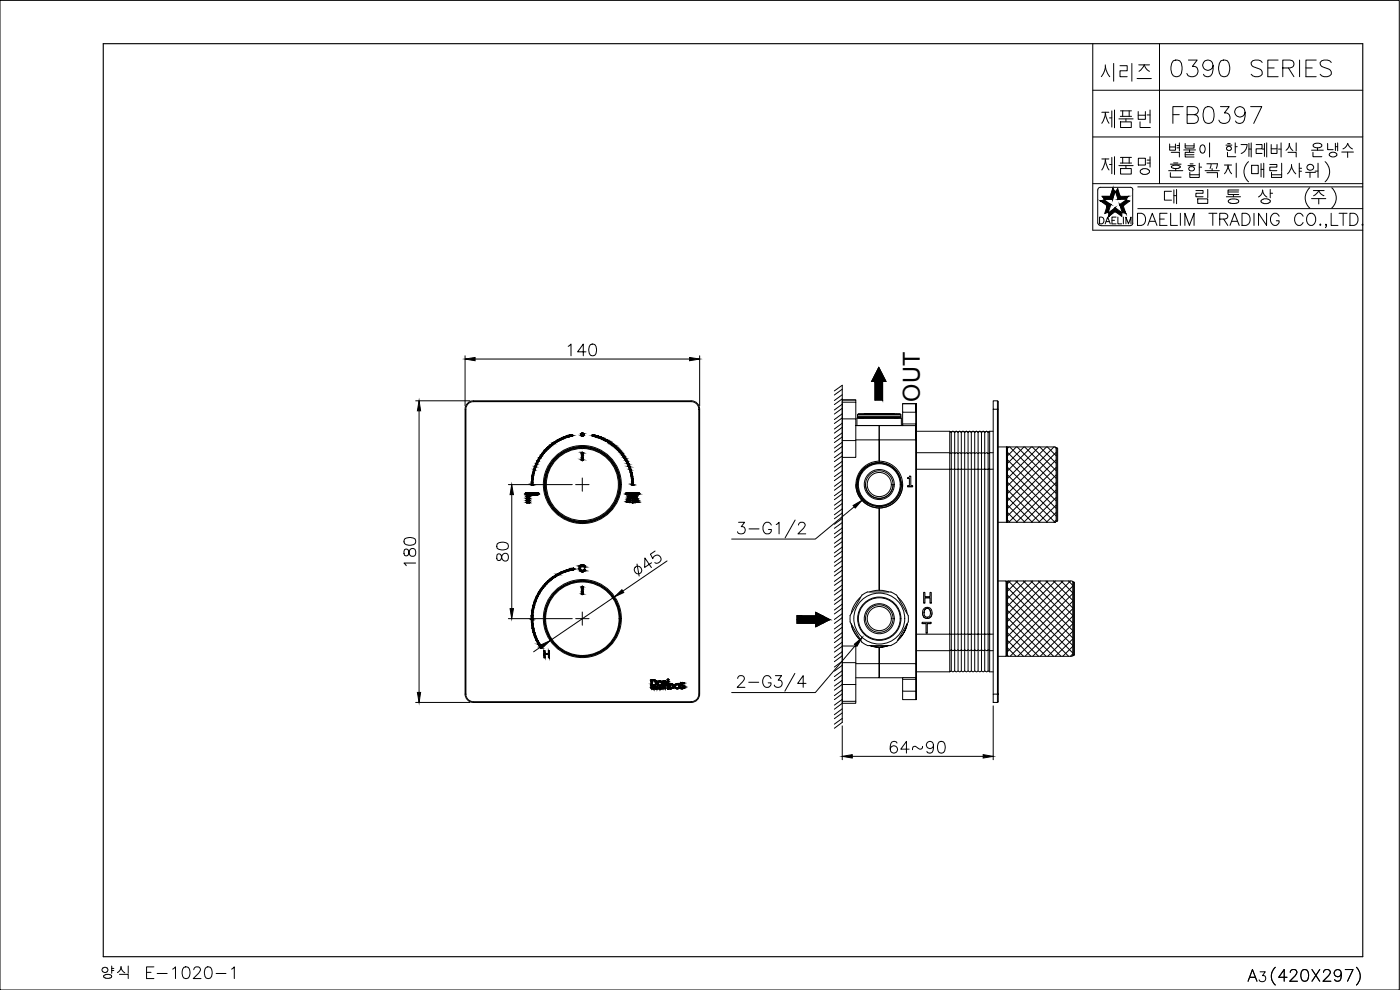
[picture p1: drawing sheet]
<svg xmlns="http://www.w3.org/2000/svg" width="420mm" height="297mm" viewBox="0 0 420 297" stroke-linecap="round" stroke-linejoin="round" font-family="sans-serif">
<defs><g id="words">
<text font-size="18.5" x="320.7" y="56.8">제품명</text>
<text font-size="15.4" x="321.4" y="25.8">시리즈</text>
<text font-size="14.1" x="320.7" y="39.5">제품번</text>
<text font-size="11.9" x="189.1" y="173.9">45</text>
<g font-size="9.3">
<text x="220.1" y="162.6">3-G1/2</text>
<text x="220.1" y="208.5">2-G3/4</text>
</g>
<g font-size="8.8">
<text x="350.3" y="24.3">0390 SERIES</text>
<text x="350.7" y="38.1">FB0397</text>
</g>
<text font-size="7.9" x="340.1" y="69.5">DAELIM TRADING CO.,LTD.</text>
<g font-size="7.1">
<text x="169.3" y="107.9">140</text>
<text x="125.6" y="171.1" transform="rotate(-90 125.6 171.1)">180</text>
<text x="153.5" y="169.7" transform="rotate(-90 153.5 169.7)">80</text>
<text x="266" y="227.2">64~90</text>
</g>
<text font-size="7" x="276.1" y="120.5" transform="rotate(-90 276.1 120.5)">OUT</text>
<text font-size="5.3" x="328.8" y="68.4">DAELIM</text>
</g></defs>
<!-- layer: D -->
<g fill="none" stroke="#000" stroke-width=".3">
<path d="M350.7 51.2h4.3M351.2 51.8v1.4h3.3M351.2 49.3h3.3M351.5 45.7h2.4v1.4M352.1 49.6h1.2l.9 .3M353.2 43.7h.7M353.2 44.4h.7M353.9 42.9v2.4M354.2 49.9v.3M354.2 50.2l-.9 .4-1.2-.1M355.3 45h3.5M355.7 43v1.4h2.7v-1.4"/>
<path d="M355.7 43.8h2.7M355.7 46.4h2.6M356.5 49.7h2.2M357 45v.6M357.1 51.7v1.5h2.8v-1.5M357.1 52.4h2.8M357.2 49.2h.9M358.2 50.2l.3 .4-.3 .5M358.2 50.2a.81 .81 0 0 0-1-.2 .81 .81 0 0 0-.3 1l.7 .3 .6-.2M358.4 45.7h-2.7v1.4h2.7M359.9 49v2.5M359.9 50.2h.7"/>
<path d="M360.5 43.6l.2-.1a1.1 1.1 0 0 1 .9 1.7 .78 .78 0 0 1-.9 .8 .78 .78 0 0 1-.6-1.1zM361.7 51.2h4.2M362.2 49.1h1.3l-.3 1.4M362.2 51.8h3.2v1.4M363 42.9v4.2M363.8 50.6v.6M363.8 49.1h1.6l-.4 1.4M367.5 49.5h2.1M367.9 43.5h1.8M368.3 44.1a.66 .66 0 0 0 .1 .9 .66 .66 0 0 0 .9 0 .66 .66 0 0 0 .1-.9M368.3 44.1l.5-.2 .6 .2M368.4 45.7v1.3h2.5"/>
<path d="M368.4 43.1h.8M368.6 49.8l.2 1 .8 1.3M368.6 49.5v.4M368.6 49.8l-.3 1-.8 1.3M370.7 42.9v3M370.7 44h.6M371 49v4.2M372.4 43.4h1.9l-.1 .6a2.67 2.67 0 0 1-1.7 2M374.7 48.5a4 4 0 0 0 0 6.1M374.8 43v3.9M374.8 44.7h.7M375.5 42.9v4.2"/>
<path d="M375.6 49.6h2v2.5h-2zM377 43.4h1.8v1.2h-1.8v1.4h1.8M378.5 49.1v4M378.5 50.8h.8M378.9 44.7h.6M379.3 49v4.2M379.5 43v3.9M380.2 42.9v4.2M381.1 49.3h2.1v.9h-2.1v1h2.1M381.5 43.4v2.6h1.7v-2.6M381.5 44.6h1.7M381.6 51.7v1.5h3v-1.5"/>
<path d="M381.6 52.4h3M383.7 44.7h.8M384.5 42.9v4.2M384.6 49v2.5M386.5 45.7h2.5v1.4M386.9 43l.5 1.5 .6 .7M387 43l-.2 1-.9 1.1M387.6 49.3l.3 1.4 1 1.5M387.6 49.8l-.3 1-.9 1.4M389 42.9v2.4M389.9 49v4.2M389.9 50.5h.7"/>
<path d="M389.9 51.4h.7M391.8 51.7h3M392.5 49.6a1.08 1.08 0 0 1 1.4 0M392.5 50.8a1.08 1.08 0 0 0 1.4 0M392.5 49.6l-.3 .6 .3 .6M393.1 51.7v1.5M393.6 45.1h3.5M393.9 49.6l.4 .6-.4 .6M394 45.7v1.3h2.7M394.7 51.3h.9M395.4 44.4v.7M395.6 49v4.2"/>
<path d="M396.6 43.4v.5M396.7 43.4a1.61 1.61 0 0 0-2.6 .3 1.75 1.75 0 0 0 2.6 .2M397.7 48.5a4 4 0 0 1 0 6.1M398.4 43v1.9h1.7M399 46.2a1.18 1.18 0 0 0 .9 1 1.18 1.18 0 0 0 1.3-.6v-.4M399.4 45.8l-.4 .4M399.5 45.8h1.2M400.7 45.8l.5 .4M400.8 44h.6M400.8 43v2.2M401.4 42.9v2.3M402.7 45.6h3.5"/>
<path d="M403 44.7l.8-.5 .7-1.2 .4 .9 1 .8M404.5 45.6v1.6M163.5 135a14.6 14.6 0 0 1 8.3-4.5l-.1 .3a15.2 15.2 0 0 0-11.9 14.8h-.2a14.2 14.2 0 0 1 3.9-10.6zM174.6 135.7l.4 .2-.1 2.3-.4-.2zM177.8 130.5a15 15 0 0 1 12.2 15.1l-.3-.1a15.3 15.3 0 0 0-12-14.8zM157.7 147.9h2.5a1.3 1.3 0 0 1 1.6 .3 1.3 1.3 0 0 1-1.6 .2h-2.3l-.3-.2zM187.8 147.9h2.6a1.26 1.26 0 0 1 1.5 .3l-.3 .2h-2.8a.59 .59 0 0 1-.6 .1 .59 .59 0 0 1-.4-.6zM164 174.7a14.6 14.6 0 0 1 8.3-4.1v.3a15 15 0 0 0-9.7 23.5l-.2 .1a15.3 15.3 0 0 1 1.6-19.8zM174 169.8a.92 .92 0 0 1 1.6 .3h-.2a.7 .7 0 0 0-1-.3 .7 .7 0 0 0-.2 1.1 .58 .58 0 0 0 .7 .4 .58 .58 0 0 0 .5-.5h.2a.79 .79 0 0 1-.4 .8 .79 .79 0 0 1-.9-.1 1.27 1.27 0 0 1-.3-1.7zM174.5 176l.3-.1 .2 .2v2.2l-.2 .1-.3-.2zM163.2 195.2h.4v.9h1v-.9h.3v2.1h-.3v-.9h-1v.9h-.4zM195.4 203.9h.2a1.03 1.03 0 0 1 1.4 1 1.03 1.03 0 0 1-1.5 .9z"/>
<path d="M195.5 206.1v.3l.3-.3-.1 .3 .2 .3-.2-.3-.2 .3zM195.7 204.2a.75 .75 0 0 1 1.1 .6 .75 .75 0 0 1-1.1 .7zM196.4 206.1l.3 .1 .1 .5-.2-.3-.2 .3zM196.5 206.2l.2 .2zM196.8 206.1h.4l-.3 .1 .2 .2-.2 .2 .3 .1h-.4zM197.4 206.1l.3 .6h-.5zM197.4 206.2l.1 .3h-.1zM198 206.1l.3 .1-.1 .5h-.2zM198 206.2l.2 .2zM198.6 206.1l.2 .6h-.4zM198.6 206.2l.1 .3h-.2zM198.8 206.1h.4l-.2 .6z"/>
<path d="M199 204.3h.1a.46 .46 0 0 1 .6 0 .46 .46 0 0 1 .2 .6l-.1 .1a.48 .48 0 0 1 .3 .6 .48 .48 0 0 1-.8 .2h-.3zM199.2 206.1l.1 .3 .3-.3v.6l-.1-.3-.3 .3zM199.3 204.5a.25 .25 0 0 1 .4 0 .25 .25 0 0 1 0 .3 .25 .25 0 0 1-.4 0zM200.3 204.3h.4v2.3h-.4zM200.3 203.9l.2-.2 .2 .2-.2 .2zM200.9 205.2h.1a.98 .98 0 0 1 1.3 .6 .93 .93 0 0 1-1.4 .8zM201.2 205.4a.54 .54 0 0 1 .8 .5 .54 .54 0 0 1-.8 .4zM204.3 204.9l.9-.1 .1 .3a.4 .4 0 0 0-.5-.3 .4 .4 0 0 0-.3 .5 .4 .4 0 0 0 .4 .3 .6 .6 0 0 1 .2 1 .6 .6 0 0 1-1-.3 .49 .49 0 0 0 .6 .3 .49 .49 0 0 0 .4-.6l-.8-.4-.1-.5z"/>
<circle cx="174.8" cy="130.4" r=".5"/>
<circle cx="158.2" cy="150.2" r=".15"/>
<circle cx="158.2" cy="150.8" r=".15"/>
<circle cx="158.2" cy="149.6" r=".15"/>
<circle cx="158.2" cy="149" r=".15"/>
<circle cx="158.8" cy="150.8" r=".15"/>
<circle cx="158.8" cy="150.2" r=".15"/>
<circle cx="158.8" cy="149.6" r=".15"/>
<circle cx="158.8" cy="149" r=".15"/>
<circle cx="188.2" cy="150.6" r=".14"/>
<circle cx="188.4" cy="150.1" r=".14"/>
<circle cx="188.6" cy="149.5" r=".14"/>
<circle cx="188.8" cy="149" r=".15"/>
<circle cx="189" cy="150.7" r=".13"/>
<circle cx="189.1" cy="150.1" r=".14"/>
<circle cx="189.2" cy="149.6" r=".14"/>
<circle cx="189.3" cy="149" r=".14"/>
<circle cx="189.8" cy="150.2" r=".15"/>
<circle cx="189.8" cy="150.8" r=".15"/>
<circle cx="189.8" cy="149.6" r=".15"/>
<circle cx="189.8" cy="149" r=".15"/>
<circle cx="190.4" cy="149" r=".15"/>
<circle cx="190.5" cy="149.5" r=".14"/>
<circle cx="190.6" cy="150.1" r=".15"/>
<circle cx="190.7" cy="150.7" r=".14"/>
<circle cx="190.9" cy="149" r=".13"/>
<circle cx="191.1" cy="149.5" r=".15"/>
<circle cx="191.3" cy="150.1" r=".15"/>
<circle cx="191.5" cy="150.6" r=".13"/>
<circle cx="196.1" cy="206.4" r=".2"/>
<circle cx="196.1" cy="206.4" r=".25"/>
<circle cx="198" cy="205.1" r=".78"/>
<circle cx="198" cy="205" r=".59"/>
<circle cx="198.1" cy="206.6" r=".11"/>
<circle cx="199.5" cy="205.4" r=".33"/>
<circle cx="203.2" cy="205.9" r=".79"/>
<circle cx="203.3" cy="205.9" r=".59"/>
</g>
<g fill="#000" stroke="#000" stroke-width=".3">
<path d="M170.9 130.6h.9zM174.5 130.8h.6zM174.6 138.2h.3zM174.7 135.7h.1zM174.6 129.9h.3zM180.3 131.6h1.1zM158.1 150.7h.1zM158.1 150.1h.1zM159.5 145.5h.4zM187.9 148.4h3.9zM188.5 149.5h.2zM188.5 149.4h.2z"/>
<path d="M189.7 145.5h.4zM170.3 171h1.9zM172 170.5h.2zM174.5 171.6h.5zM174.6 178.3h.3zM174.7 175.9h.1zM174.7 169.4h.2zM175.3 170.1h.2zM162.3 194.4l.2 .1zM162.3 194.4h.2zM195.4 205.8h.8zM196.8 205.2h.2z"/>
<path d="M196.8 206.4h.3zM197.3 206.5l-.1 .2zM197.7 204.4h.6zM198.1 206.4h.2zM198.1 206.6h.2zM198.5 205.3h.3zM199.1 205.6h.2zM200.3 204.4h.4zM200.3 206.6h.4zM201.4 206.5h.5zM201.6 205.4h.5zM204.3 206.6h.7z"/>
<path d="M204.6 204.8h.4z"/>
<path d="M160.5 139.9h.5zM160.5 139.9l.4 .2h-.5z"/>
<path d="M160.8 139.2l.2 .7 .2-.7zM160.8 139.2l.2 .7h-.5z"/>
<path d="M160.9 139.1l.3 .1 .1-.1zM160.9 139.1l.3 .1h-.4z"/>
<path d="M161.2 138.4l.1 .7 .4-.7zM161.2 138.4l.1 .7h-.4z"/>
<path d="M161.3 138.2l.4 .2 .1-.2zM161.3 138.2l.4 .2h-.5z"/>
<path d="M161.6 137.6l.2 .6 .3-.6zM161.6 137.6l.2 .6h-.5z"/>
<path d="M161.8 137.4l.3 .2 .2-.2zM161.8 137.4l.3 .2h-.5z"/>
<path d="M162.1 136.8l.2 .6 .3-.6zM162.1 136.8l.2 .6h-.5z"/>
<path d="M162.3 136.6l.3 .2 .3-.2zM162.3 136.6l.3 .2h-.5z"/>
<path d="M162.7 136l.2 .6 .3-.6zM162.7 136l.2 .6h-.6z"/>
<path d="M162.9 135.7l.3 .3 .2-.3zM162.9 135.7l.3 .3h-.5z"/>
<path d="M163.2 135.3l.2 .4 .4-.4zM163.2 135.3l.2 .4h-.5z"/>
<path d="M163.5 135l.3 .3 .3-.3zM163.5 135l.3 .3h-.6z"/>
<path d="M163.9 134.7l.2 .3 .4-.3zM163.5 135l.4-.3 .2 .3z"/>
<path d="M164.2 134.4l.3 .3 .3-.3zM164.2 134.4l.3 .3h-.6z"/>
<path d="M164.5 134.1l.3 .3 .4-.3zM164.2 134.4l.3-.3 .3 .3z"/>
<path d="M164.9 133.7l.3 .4 .4-.4zM164.5 134.1l.4-.4 .3 .4z"/>
<path d="M165.2 133.5l.4 .2 .3-.2zM164.9 133.7l.3-.2 .4 .2z"/>
<path d="M165.7 133.1l.2 .4 .5-.4zM165.2 133.5l.5-.4 .2 .4z"/>
<path d="M165.9 132.9l.5 .2 .3-.2zM165.7 133.1l.2-.2 .5 .2z"/>
<path d="M166.5 132.5l.2 .4 .6-.4zM165.9 132.9l.6-.4 .2 .4z"/>
<path d="M166.6 132.4h.9zM166.5 132.5h.8z"/>
<path d="M167.3 132.1l.2 .3 .7-.3zM166.6 132.4l.7-.3 .2 .3z"/>
<path d="M167.4 132h.9zM167.3 132.1h.9z"/>
<path d="M168.1 131.6l.2 .4 .9-.4zM167.4 132l.7-.4 .2 .4z"/>
<path d="M168.1 131.6h1.1zM168.1 131.6h1.1z"/>
<path d="M168.9 131.3l.3 .3 .9-.3zM168.1 131.6l.8-.3 .3 .3z"/>
<path d="M169 131.2h1.4zM168.9 131.3h1.2z"/>
<path d="M169.5 131l.9 .2 .6-.2zM169 131.2l.5-.2 .9 .2z"/>
<path d="M169.9 130.9h1.6zM169.5 131h1.5z"/>
<path d="M169.9 130.9h1.7zM169.9 130.9h1.6z"/>
<path d="M171.5 130.4l.2 .1zM171.4 130.5h.3z"/>
<path d="M170 130.8h1.7zM170 130.8h1.7zM170 130.8h1.7zM170 130.8h1.7zM170 130.8h1.7zM170 130.8h1.7zM170 130.8h1.7zM170 130.8h1.7z"/>
<path d="M170 130.8h1.7zM170 130.8l1.6 .1z"/>
<path d="M171.4 130.5h.4zM171.3 130.5h.5z"/>
<path d="M170.1 130.8h1.6zM170 130.8h1.7z"/>
<path d="M171.3 130.5l.5 .1zM170.9 130.6h.9zM170.9 130.6h.9z"/>
<path d="M170.9 130.6l.9 .1zM170.4 130.7h1.4z"/>
<path d="M170.4 130.7h1.4zM170.1 130.8h1.6z"/>
<path d="M174.5 130.8l.4 .1zM174.6 130.9h.3z"/>
<path d="M174.6 138.2h.3zM174.7 138.2h.2z"/>
<path d="M174.7 135.7l.2 .1zM174.7 135.7l.2 .1z"/>
<path d="M174.6 135.8h.4zM174.5 135.8h.5z"/>
<path d="M174.6 129.9l.4 .1zM174.5 130h.5z"/>
<path d="M174.5 135.8l.5 .1zM174.5 135.8l.5 .1z"/>
<path d="M174.6 138.1h.4zM174.6 138.1l.3 .1z"/>
<path d="M174.5 135.9l.5 .1zM174.5 135.9l.5 .1zM174.5 136h.5zM174.5 136h.5z"/>
<path d="M174.5 136h.5zM174.5 136h.5z"/>
<path d="M174.5 136l.5 .1zM174.5 136l.5 .1z"/>
<path d="M174.5 136.1l.5 .4v-.4zM174.5 136.1l.5 .4h-.5z"/>
<path d="M174.5 136.5l.5 .9v-.9zM174.5 136.5l.5 .9h-.5z"/>
<path d="M174.5 137.4l.5 .4v-.4zM174.5 137.4l.5 .4h-.5z"/>
<path d="M174.5 137.8l.5 .2zM174.5 137.8l.5 .2zM174.5 138h.5zM174.5 138h.5z"/>
<path d="M174.5 138h.5zM174.5 138h.5z"/>
<path d="M174.5 138h.5zM174.5 138h.5z"/>
<path d="M174.5 138h.5zM174.5 138l.5 .1z"/>
<path d="M174.5 130l.6 .1zM174.4 130.1h.7z"/>
<path d="M174.4 130.8h.7zM174.4 130.8h.7z"/>
<path d="M174.4 130.1l.8 .1zM174.4 130.1l.8 .1z"/>
<path d="M174.3 130.2l1 .1-.1-.1zM174.3 130.2l1 .1h-1z"/>
<path d="M174.3 130.6h.9zM174.3 130.6l.8 .2z"/>
<path d="M174.3 130.3l1 .1zM174.3 130.3l1 .1zM174.3 130.4h1zM174.3 130.4h1z"/>
<path d="M174.3 130.4l1 .1zM174.3 130.4l1 .1z"/>
<path d="M174.3 130.5l1 .1zM174.3 130.5l1 .1z"/>
<path d="M174.3 130.6h1zM174.3 130.6h.9z"/>
<path d="M177.8 130.4h.2zM177.8 130.4h.2z"/>
<path d="M177.8 130.4l.3 .1zM177.8 130.4l.3 .1z"/>
<path d="M177.8 130.5h.4zM177.8 130.5h.4z"/>
<path d="M177.8 130.5l.8 .1zM177.8 130.5l.8 .1z"/>
<path d="M177.7 130.6h.9zM177.7 130.6h.9z"/>
<path d="M177.7 130.6l1.4 .1zM177.7 130.6l1.4 .1z"/>
<path d="M177.7 130.7l1.8 .1zM177.7 130.7l1.8 .1z"/>
<path d="M177.8 130.8h1.7zM177.8 130.8h1.7zM177.8 130.8h1.7zM177.8 130.8h1.7zM177.8 130.8h1.7zM177.8 130.8h1.7zM177.8 130.8h1.7zM177.8 130.8h1.7z"/>
<path d="M177.8 130.8h1.8zM177.8 130.8h1.8z"/>
<path d="M177.9 130.8l1.7 .1zM177.9 130.8l1.7 .1z"/>
<path d="M177.9 130.9h1.8zM177.9 130.9h1.8z"/>
<path d="M178 130.9l2 .1zM178 130.9l2 .1z"/>
<path d="M178.5 131l2 .2zM178.5 131l2 .2z"/>
<path d="M179.2 131.2l1.5 .1zM179.2 131.2l1.5 .1z"/>
<path d="M179.4 131.3l2 .3-.7-.3zM179.4 131.3l2 .3h-1.1zM180.3 131.6h1.1z"/>
<path d="M180.3 131.6l1.9 .4-.8-.4zM180.3 131.6l1.9 .4h-1z"/>
<path d="M181.2 132l1 .1zM181.2 132l1 .1z"/>
<path d="M181.3 132.1l1.6 .3-.7-.3zM181.3 132.1l1.6 .3h-.9z"/>
<path d="M182 132.4l1.1 .1zM182 132.4l1.1 .1z"/>
<path d="M182.2 132.5l1.4 .4-.5-.4zM182.2 132.5l1.4 .4h-.8z"/>
<path d="M182.8 132.9l1.1 .2zM182.8 132.9l1.1 .2h-.8z"/>
<path d="M183.1 133.1l1.2 .4-.4-.4zM183.1 133.1l1.2 .4h-.7z"/>
<path d="M183.6 133.5l1 .2-.3-.2zM183.6 133.5l1 .2h-.7z"/>
<path d="M183.9 133.7l1.1 .4-.4-.4zM183.9 133.7l1.1 .4h-.6z"/>
<path d="M184.4 134.1l.9 .3-.3-.3zM184.4 134.1l.9 .3h-.6z"/>
<path d="M184.7 134.4l1 .3-.4-.3zM184.7 134.4l1 .3h-.7z"/>
<path d="M185 134.7l1 .3-.3-.3zM185 134.7l1 .3h-.6z"/>
<path d="M185.4 135l.9 .3-.3-.3zM185.4 135l.9 .3h-.6z"/>
<path d="M185.7 135.3l.9 .4-.3-.4zM185.7 135.3l.9 .4h-.5z"/>
<path d="M186.1 135.7l.8 .3-.3-.3zM186.1 135.7l.8 .3h-.6z"/>
<path d="M186.3 136l.9 .6-.3-.6zM186.3 136l.9 .6h-.5z"/>
<path d="M186.7 136.6l.7 .2-.2-.2zM186.7 136.6l.7 .2h-.5z"/>
<path d="M186.9 136.8l.8 .6-.3-.6zM186.9 136.8l.8 .6h-.5z"/>
<path d="M187.2 137.4l.7 .2-.2-.2zM187.2 137.4l.7 .2h-.5z"/>
<path d="M187.4 137.6l.9 .6-.4-.6zM187.4 137.6l.9 .6h-.6z"/>
<path d="M187.7 138.2l.6 .2v-.2zM187.7 138.2l.6 .2h-.4z"/>
<path d="M187.9 138.4l.8 .7-.4-.7zM187.9 138.4l.8 .7h-.5z"/>
<path d="M188.2 139.1l.6 .1zM188.2 139.1l.6 .1z"/>
<path d="M188.3 139.2l.8 .7-.3-.7zM188.3 139.2l.8 .7h-.5z"/>
<path d="M188.6 139.9l.5 .2zM188.6 139.9l.5 .2z"/>
<path d="M158.1 150.3h.2zM158.1 150.3h.2z"/>
<path d="M158.1 149.5h.2zM158.1 149.5h.2zM158.1 149.5h.2z"/>
<path d="M158.1 148.9h.2zM158.1 148.9h.2zM158.1 148.9h.2z"/>
<path d="M158.1 150.7h.2zM158.1 150.7h.2z"/>
<path d="M158.1 150.7l.2 .1zM158.1 150.7l.2 .1z"/>
<path d="M158.1 150.9h.2zM158.1 150.9h.1zM158.1 150.9h.1z"/>
<path d="M158.1 149.5h.2zM158.1 149.5h.2z"/>
<path d="M158 149.6l.3 .1zM158 149.6l.3 .1z"/>
<path d="M158.1 149.7h.2zM158.1 149.7h.1zM158.1 149.7h.1z"/>
<path d="M158.1 148.9l.2 .1zM158.1 148.9l.2 .1z"/>
<path d="M158 149h.3zM158 149h.3z"/>
<path d="M158 149l.3 .1zM158 149l.3 .1z"/>
<path d="M158.1 149.1h.2zM158.1 149.1h.1zM158.1 149.1h.1z"/>
<path d="M158.1 150.1h.2zM158.1 150.1h.2z"/>
<path d="M158.1 150.1l.2 .1zM158.1 150.1l.2 .1z"/>
<path d="M158 150.8h.3zM158 150.8h.3z"/>
<path d="M158 150.8h.3zM158 150.8l.3 .1z"/>
<path d="M158 149.5h.3zM158 149.5l.3 .1z"/>
<path d="M158 150.2h.3zM158 150.2h.3z"/>
<path d="M158 150.2h.3zM158 150.2l.3 .1zM158.1 150.3h.2z"/>
<path d="M158.7 150.9h.2zM158.7 150.9h.2z"/>
<path d="M158.7 149.7h.2zM158.7 149.7h.2z"/>
<path d="M158.7 149.1h.2zM158.7 149.1h.2z"/>
<path d="M158.7 150.3h.2zM158.7 150.3h.2z"/>
<path d="M158.7 150.7h.2zM158.7 150.7h.2zM158.7 150.7h.2z"/>
<path d="M158.7 149.5h.2zM158.7 149.5h.2zM158.7 149.5h.2z"/>
<path d="M158.7 148.9h.2zM158.7 148.9h.2zM158.7 148.9h.2z"/>
<path d="M158.7 150.1h.2zM158.7 150.1h.2zM158.7 150.1h.2z"/>
<path d="M158.7 150.7l.2 .1zM158.7 150.7l.2 .1zM158.6 150.8h.3zM158.6 150.8h.3z"/>
<path d="M158.7 149.5h.2zM158.7 149.5h.2z"/>
<path d="M158.7 148.9l.2 .1zM158.7 148.9l.2 .1zM158.6 149h.3zM158.6 149h.3z"/>
<path d="M158.7 150.1l.2 .1zM158.7 150.1l.2 .1zM158.6 150.2h.3zM158.6 150.2h.3z"/>
<path d="M158.6 150.8h.3zM158.6 150.8l.3 .1zM158.7 150.9h.2z"/>
<path d="M158.6 149.5l.3 .1zM158.6 149.5l.3 .1z"/>
<path d="M158.6 149.6h.3zM158.6 149.6l.3 .1zM158.7 149.7h.2z"/>
<path d="M158.6 149h.3zM158.6 149l.3 .1zM158.7 149.1h.2z"/>
<path d="M158.6 150.2h.3zM158.6 150.2l.3 .1zM158.7 150.3h.2z"/>
<path d="M159.5 145.5l.3 .1zM159.6 145.6h.2z"/>
<path d="M159.5 144.7l.4 .5v-.5zM159.5 144.7l.4 .5h-.4zM159.5 145.2h.4zM159.5 145.2h.4z"/>
<path d="M159.5 145.2l.4 .2zM159.5 145.2l.4 .2zM159.5 145.4h.4zM159.5 145.4h.4z"/>
<path d="M159.5 145.4h.4zM159.5 145.4h.4zM159.5 145.4h.4zM159.5 145.4h.4zM159.5 145.4h.4zM159.5 145.4h.4zM159.5 145.4h.4zM159.5 145.4h.4z"/>
<path d="M159.5 145.4l.4 .1zM159.5 145.4l.4 .1z"/>
<path d="M159.6 143.7l.4 .1zM159.6 143.7l.4 .1z"/>
<path d="M159.6 143.8l.3 .9 .1-.9zM159.6 143.8l.3 .9h-.4zM159.5 144.7h.4zM159.5 144.7h.4z"/>
<path d="M159.7 142.8l.3 .9 .1-.9zM159.7 142.8l.3 .9h-.4z"/>
<path d="M159.7 142.7h.4zM159.7 142.7l.4 .1z"/>
<path d="M159.9 141.9l.2 .8 .2-.8zM159.9 141.9l.2 .8h-.4z"/>
<path d="M159.9 141.8h.5zM159.9 141.8l.4 .1z"/>
<path d="M160.1 141l.3 .8 .2-.8zM160.1 141l.3 .8h-.5z"/>
<path d="M160.1 140.8l.5 .2v-.2zM160.1 140.8l.5 .2h-.5z"/>
<path d="M160.4 140.1l.2 .7 .3-.7zM160.4 140.1l.2 .7h-.5z"/>
<path d="M157.9 147.9h3.6zM157.9 147.9h3.6z"/>
<path d="M157.9 147.9h3.7zM157.8 147.9h3.8z"/>
<path d="M157.9 148.4h3.6zM157.9 148.4h3.6z"/>
<path d="M157.8 147.9l3.9 .1zM157.8 147.9l3.9 .1h-4.1z"/>
<path d="M157.8 148.4h3.8zM157.8 148.4h3.7z"/>
<path d="M157.6 148l4.2 .2-.1-.2zM157.6 148l4.2 .2h-4.2z"/>
<path d="M157.6 148.3h4.1zM157.6 148.3l4 .1z"/>
<path d="M157.6 148.2l4.1 .1 .1-.1zM157.6 148.2l4.1 .1h-4.1z"/>
<path d="M188.1 150.7h.2zM188.1 150.7h.2z"/>
<path d="M188.1 150.5h.2zM188.1 150.5h.2zM188.1 150.5h.2z"/>
<path d="M188.1 150.5l.2 .1zM188.1 150.5l.2 .1zM188 150.6h.3zM188 150.6h.3z"/>
<path d="M188.3 150.2h.2zM188.3 150.2h.2z"/>
<path d="M188 150.6h.3zM188 150.6l.3 .1zM188.1 150.7h.2z"/>
<path d="M188.3 150h.2zM188.3 150h.2zM188.3 150h.2z"/>
<path d="M188.5 149.6h.2zM188.5 149.6h.2z"/>
<path d="M188.3 150l.3 .1zM188.3 150l.3 .1zM188.3 150.1h.3zM188.3 150.1h.3z"/>
<path d="M188.3 150.1h.3zM188.3 150.1l.2 .1zM188.3 150.2h.2z"/>
<path d="M188.5 149.4h.2zM188.5 149.4h.2z"/>
<path d="M188.7 149.1h.2zM188.7 149.1h.2z"/>
<path d="M188.5 149.4l.2 .1zM188.5 149.4l.2 .1zM188.4 149.5h.3z"/>
<path d="M188.4 149.5h.3zM188.4 149.5l.3 .1zM188.5 149.6h.2z"/>
<path d="M188.7 148.9h.2zM188.7 148.9h.2zM188.7 148.9h.2z"/>
<path d="M188.7 148.9l.2 .1zM188.7 148.9l.2 .1zM188.6 149h.3zM188.6 149h.3z"/>
<path d="M188.9 150.8h.2zM188.9 150.8h.2z"/>
<path d="M188.6 149h.3zM188.6 149l.3 .1zM188.7 149.1h.2z"/>
<path d="M188.9 150.6h.2zM188.9 150.6h.2zM188.9 150.6h.2z"/>
<path d="M189 150.2h.2zM189 150.2h.2z"/>
<path d="M188.6 140.1l.8 .7-.3-.7zM188.6 140.1l.8 .7h-.5z"/>
<path d="M188.9 150.6l.2 .1zM188.9 150.6l.2 .1zM188.9 150.7h.2zM188.9 150.7h.2z"/>
<path d="M189.1 149.6h.2zM189.1 149.6h.2z"/>
<path d="M189 150h.2zM189 150h.2zM189 150h.2z"/>
<path d="M188.9 150.7h.2zM188.9 150.7l.2 .1zM188.9 150.8h.2z"/>
<path d="M189.1 149.4h.2zM189.1 149.4h.2zM189.1 149.4h.2z"/>
<path d="M189.2 149.1h.2zM189.2 149.1h.2z"/>
<path d="M189 150l.2 .1zM189 150l.2 .1z"/>
<path d="M189 150.1h.2zM189 150.1l.2 .1zM189 150.2h.2z"/>
<path d="M189.2 148.9h.2zM189.2 148.9h.2zM189.2 148.9h.2z"/>
<path d="M189.1 149.4l.3 .1zM189.1 149.4l.3 .1zM189.1 149.5h.3zM189.1 149.5h.3z"/>
<path d="M188.9 140.8l.5 .2zM188.9 140.8l.5 .2z"/>
<path d="M189.1 149.5h.3zM189.1 149.5l.2 .1zM189.1 149.6h.2z"/>
<path d="M188.9 141l.8 .8-.3-.8zM188.9 141l.8 .8h-.5z"/>
<path d="M189.2 148.9l.2 .1zM189.2 148.9l.2 .1zM189.1 149h.3zM189.1 149h.3z"/>
<path d="M189.1 149h.3zM189.1 149l.3 .1zM189.2 149.1h.2z"/>
<path d="M189.2 141.8l.5 .1zM189.2 141.8l.5 .1z"/>
<path d="M189.2 141.9l.6 .8-.1-.8zM189.2 141.9l.6 .8h-.4z"/>
<path d="M189.7 145.5l.3 .1zM189.7 145.6h.3z"/>
<path d="M189.7 149.1h.2zM189.7 149.1h.2z"/>
<path d="M189.7 150.3h.2zM189.7 150.3h.2z"/>
<path d="M189.7 149.7h.2zM189.7 149.7h.2z"/>
<path d="M189.7 150.9h.2zM189.7 150.9h.2z"/>
<path d="M189.4 142.7l.5 .1zM189.4 142.7l.5 .1z"/>
<path d="M189.7 148.9h.2zM189.7 148.9h.2zM189.7 148.9h.2z"/>
<path d="M189.7 150.1h.2zM189.7 150.1h.2zM189.7 150.1h.2z"/>
<path d="M189.7 149.5h.2zM189.7 149.5h.2zM189.7 149.5h.2z"/>
<path d="M189.7 150.7h.2zM189.7 150.7h.2zM189.7 150.7h.2z"/>
<path d="M189.4 142.8l.6 .9-.1-.9zM189.4 142.8l.6 .9h-.5z"/>
<path d="M189.7 148.9l.3 .1zM189.7 148.9l.3 .1zM189.7 149h.3zM189.7 149h.3z"/>
<path d="M189.7 150.1l.3 .1zM189.7 150.1l.3 .1zM189.7 150.2h.3zM189.7 150.2h.3z"/>
<path d="M189.7 149.5h.3zM189.7 149.5h.3z"/>
<path d="M189.7 150.7l.3 .1zM189.7 150.7l.3 .1zM189.7 150.8h.3zM189.7 150.8h.3z"/>
<path d="M189.5 143.7l.5 .1zM189.5 143.7l.5 .1z"/>
<path d="M189.5 143.8l.6 .9-.1-.9zM189.5 143.8l.6 .9h-.5zM189.6 144.7h.5zM189.6 144.7h.5z"/>
<path d="M189.7 149h.3zM189.7 149l.2 .1zM189.7 149.1h.2z"/>
<path d="M189.7 150.2h.3zM189.7 150.2l.2 .1zM189.7 150.3h.2z"/>
<path d="M189.7 149.5l.3 .1zM189.7 149.5l.3 .1z"/>
<path d="M189.7 149.6h.3zM189.7 149.6l.2 .1zM189.7 149.7h.2z"/>
<path d="M189.7 150.8h.3zM189.7 150.8l.2 .1zM189.7 150.9h.2z"/>
<path d="M189.6 144.7l.5 .5v-.5zM189.6 144.7l.5 .5h-.5zM189.6 145.2h.5zM189.6 145.2h.5z"/>
<path d="M189.6 145.2l.5 .2zM189.6 145.2l.5 .2zM189.6 145.4h.5zM189.6 145.4h.5z"/>
<path d="M189.6 145.4h.5zM189.6 145.4h.5zM189.6 145.4h.5zM189.6 145.4h.5zM189.6 145.4h.5zM189.6 145.4h.5zM189.6 145.4h.5zM189.6 145.4h.5z"/>
<path d="M189.6 145.4l.5 .1zM189.6 145.4l.5 .1z"/>
<path d="M190.3 149.1h.2zM190.3 149.1h.2z"/>
<path d="M190.4 149.6h.2zM190.4 149.6h.2z"/>
<path d="M190.3 148.9h.2zM190.3 148.9h.2zM190.3 148.9h.2z"/>
<path d="M190.4 149.4h.2zM190.4 149.4h.2zM190.4 149.4h.2z"/>
<path d="M190.5 150.2h.2zM190.5 150.2h.2z"/>
<path d="M190.3 148.9l.2 .1zM190.3 148.9l.2 .1zM190.2 149h.3zM190.2 149h.3z"/>
<path d="M190.5 150.8h.3zM190.5 150.8h.3z"/>
<path d="M190.2 149h.3zM190.2 149l.3 .1zM190.3 149.1h.2z"/>
<path d="M190.4 149.4l.2 .1zM190.4 149.4l.2 .1zM190.3 149.5h.3zM190.3 149.5h.3z"/>
<path d="M190.5 150h.2zM190.5 150h.2zM190.5 150h.2z"/>
<path d="M190.3 149.5h.3zM190.3 149.5l.3 .1zM190.4 149.6h.2z"/>
<path d="M190.5 150l.2 .1zM190.5 150l.2 .1z"/>
<path d="M190.5 150.6h.3zM190.5 150.6h.3zM190.5 150.6h.3z"/>
<path d="M190.4 150.1h.3zM190.4 150.1h.3z"/>
<path d="M190.4 150.1h.3zM190.4 150.1l.3 .1zM190.5 150.2h.2z"/>
<path d="M190.5 150.6l.3 .1zM190.5 150.6l.3 .1zM190.5 150.7h.3zM190.5 150.7h.3z"/>
<path d="M190.8 149.1h.2zM190.8 149.1h.2z"/>
<path d="M190.5 150.7h.3zM190.5 150.7l.3 .1zM190.5 150.8h.3z"/>
<path d="M190.8 148.9h.2zM190.8 148.9h.2zM190.8 148.9h.2z"/>
<path d="M191 149.6h.2zM191 149.6h.2z"/>
<path d="M190.8 148.9l.2 .1zM190.8 148.9l.2 .1zM190.8 149h.2zM190.8 149h.2z"/>
<path d="M190.8 149h.2zM190.8 149l.2 .1zM190.8 149.1h.2z"/>
<path d="M191 149.4h.2zM191 149.4h.2zM191 149.4h.2z"/>
<path d="M191.2 150.2h.2zM191.2 150.2h.2z"/>
<path d="M191 149.4l.2 .1zM191 149.4l.2 .1zM190.9 149.5h.3zM190.9 149.5h.3z"/>
<path d="M190.9 149.5h.3zM190.9 149.5l.3 .1zM191 149.6h.2z"/>
<path d="M191.2 150h.2zM191.2 150h.2zM191.2 150h.2z"/>
<path d="M191.2 150l.2 .1zM191.2 150l.2 .1zM191.1 150.1h.3zM191.1 150.1h.3z"/>
<path d="M191.4 150.7h.2zM191.4 150.7h.2z"/>
<path d="M191.1 150.1h.3zM191.1 150.1l.3 .1zM191.2 150.2h.2z"/>
<path d="M191.4 150.5h.2zM191.4 150.5h.2zM191.4 150.5h.2z"/>
<path d="M188.1 147.9h3.6zM188 147.9h3.7z"/>
<path d="M191.4 150.5l.2 .1zM191.4 150.5l.2 .1zM191.3 150.6h.3zM191.3 150.6h.3z"/>
<path d="M188 148.4h3.6zM188 148.4h3.6z"/>
<path d="M191.3 150.6h.3zM191.3 150.6l.3 .1zM191.4 150.7h.2z"/>
<path d="M188 147.9h3.8zM187.9 147.9h3.9z"/>
<path d="M187.9 147.9h4zM187.9 147.9h4z"/>
<path d="M187.9 148.4h3.9zM187.9 148.4h3.7z"/>
<path d="M187.9 147.9l4 .1zM187.9 147.9l4 .1z"/>
<path d="M187.8 148l4.1 .1zM187.8 148l4.1 .1z"/>
<path d="M187.8 148.2h4.1zM187.8 148.2h4.1z"/>
<path d="M187.8 148.2h4.1zM187.8 148.2l4 .2zM187.9 148.4h3.9z"/>
<path d="M187.8 148.1h4.1zM187.8 148.1l4.1 .1z"/>
<path d="M160.8 179.4l.1 .9 .3-.9zM160.8 179.4l.1 .9h-.5z"/>
<path d="M161 178.9l.2 .5 .3-.5zM161 178.9l.2 .5h-.4z"/>
<path d="M161.4 178.1l.1 .8 .4-.8zM161.4 178.1l.1 .8h-.5z"/>
<path d="M161.7 177.6l.2 .5 .3-.5zM161.7 177.6l.2 .5h-.5z"/>
<path d="M162.2 176.9v.7l.5-.7zM162.2 176.9v.7h-.5z"/>
<path d="M162.5 176.4l.2 .5 .4-.5zM162.5 176.4l.2 .5h-.5z"/>
<path d="M163 175.8l.1 .6 .5-.6zM163 175.8l.1 .6h-.6z"/>
<path d="M163.4 175.2l.2 .6 .5-.6zM163.4 175.2l.2 .6h-.6z"/>
<path d="M164 174.7l.1 .5 .4-.5zM164 174.7l.1 .5h-.7z"/>
<path d="M164.5 174.2v.5l.7-.5zM164.5 174.2v.5h-.5z"/>
<path d="M165 173.8l.2 .4 .5-.4zM164.5 174.2l.5-.4 .2 .4z"/>
<path d="M165.7 173.3v.5l.8-.5zM165 173.8l.7-.5v.5z"/>
<path d="M166.1 173l.4 .3 .3-.3zM165.7 173.3l.4-.3 .4 .3z"/>
<path d="M166.9 172.5l-.1 .5 1-.5zM166.1 173l.8-.5-.1 .5z"/>
<path d="M167.2 172.3l.6 .2 .3-.2zM166.9 172.5l.3-.2 .6 .2z"/>
<path d="M168.2 171.7l-.1 .6 1.2-.6zM167.2 172.3l1-.6-.1 .6z"/>
<path d="M168.3 171.7h1.2zM168.2 171.7h1.1z"/>
<path d="M169.4 171.2l.1 .5 1.4-.5zM168.3 171.7l1.1-.5 .1 .5z"/>
<path d="M169.6 171.2h1.6zM169.4 171.2h1.5z"/>
<path d="M170 171.1h1.6zM169.6 171.2h1.6z"/>
<path d="M170.2 171h1.8zM170 171.1h1.6z"/>
<path d="M170.3 171h1.9zM170.2 171h1.8z"/>
<path d="M172 170.5h.3zM171.8 170.5h.5z"/>
<path d="M170.3 170.9h1.9zM170.3 170.9l1.9 .1zM170.3 171h1.9z"/>
<path d="M171.8 170.5l.5 .2zM171.3 170.7h1z"/>
<path d="M170.4 170.9h1.9zM170.3 170.9h1.9z"/>
<path d="M171.3 170.7h1zM171.1 170.7h1.2z"/>
<path d="M171.1 170.7l1.3 .1zM170.9 170.8h1.5z"/>
<path d="M170.6 170.8h1.7zM170.4 170.9h1.9z"/>
<path d="M170.9 170.8h1.5zM170.6 170.8h1.7z"/>
<path d="M173.9 170.6l.3 .2zM173.9 170.6l.3 .2z"/>
<path d="M173.9 170.3l.3 .3v-.3zM173.9 170.3l.3 .3h-.3z"/>
<path d="M173.9 170.8l.3 .2v-.2zM173.9 170.8l.3 .2z"/>
<path d="M173.9 170.1l.3 .2v-.2zM173.9 170.1l.3 .2h-.3zM173.9 170.3h.3zM173.9 170.3h.3z"/>
<path d="M173.9 171l.6 .2zM173.9 171l.6 .2h-.5zM174 171.2h.5zM174 171.2h.5z"/>
<path d="M173.9 170h.4zM173.9 170l.3 .1z"/>
<path d="M174 169.9h.4zM174 169.9l.3 .1z"/>
<path d="M174 171.2l.7 .1zM174 171.2l.7 .1z"/>
<path d="M174 169.8h.5zM174 169.8l.4 .1z"/>
<path d="M174.5 171.6h.5zM174.6 171.6h.4z"/>
<path d="M174.6 178.3l.3 .1zM174.7 178.4h.2z"/>
<path d="M174.1 169.7h.5zM174.1 169.7l.4 .1z"/>
<path d="M174.1 169.7h.6zM174.1 169.7h.5z"/>
<path d="M174.1 169.7h.7zM174.1 169.7h.6z"/>
<path d="M174.7 175.9l.2 .1zM174.6 176h.3z"/>
<path d="M174.7 169.4l.4 .1zM174.5 169.5h.6zM174.5 169.5h.6zM174.5 169.5h.6z"/>
<path d="M174.6 176h.4zM174.6 176h.4z"/>
<path d="M174.5 176l.5 .1zM174.5 176l.5 .1z"/>
<path d="M174.6 178.3h.4zM174.6 178.3h.3z"/>
<path d="M174.5 176.1h.5zM174.5 176.1h.5zM174.5 176.1h.5zM174.5 176.1h.5z"/>
<path d="M174.5 176.1l.5 .1zM174.5 176.1l.5 .1z"/>
<path d="M174.5 176.2l.5 .1zM174.5 176.2l.5 .1z"/>
<path d="M174.5 176.3l.5 .3v-.3zM174.5 176.3l.5 .3h-.5z"/>
<path d="M174.5 176.6l.5 1.1v-1.1zM174.5 176.6l.5 1.1h-.5z"/>
<path d="M174.5 177.7l.5 .3v-.3zM174.5 177.7l.5 .3h-.5z"/>
<path d="M174.5 178l.5 .1zM174.5 178l.5 .1z"/>
<path d="M174.5 178.1l.5 .1zM174.5 178.1l.5 .1zM174.5 178.2h.5zM174.5 178.2h.5z"/>
<path d="M174.5 178.2h.5zM174.5 178.2h.5z"/>
<path d="M174.5 178.2h.5zM174.5 178.2l.5 .1z"/>
<path d="M174.5 169.5l.8 .1zM174.3 169.6h1z"/>
<path d="M174.3 171.5h1zM174.3 171.5l.7 .1z"/>
<path d="M175.3 170.1h.3zM175.3 170.1h.3z"/>
<path d="M174.3 169.6h1zM174.3 169.6h1z"/>
<path d="M174.3 169.6l1.2 .1zM174.1 169.7h1.4zM174.1 169.7h1.4zM174.1 169.7h1.4z"/>
<path d="M174.2 171.4h1.2zM174.2 171.4l1.1 .1zM174.3 171.5h1zM174.3 171.5h1z"/>
<path d="M174.8 169.7h.7zM174.8 169.7h.7z"/>
<path d="M174.9 169.7l.6 .1zM174.9 169.7l.6 .1z"/>
<path d="M174.1 171.3h1.4zM174.1 171.3l1.3 .1zM174.2 171.4h1.2zM174.2 171.4h1.2z"/>
<path d="M175.1 169.8h.5zM175.1 169.8h.5z"/>
<path d="M175.3 170.8h.2zM175.3 170.8h.2z"/>
<path d="M175.3 170.8h.3zM175.3 170.8h.3z"/>
<path d="M175 171.3h.5zM174.7 171.3h.8z"/>
<path d="M175.2 169.8l.4 .1zM175.2 169.8l.4 .1z"/>
<path d="M175.3 170.1h.3zM175.3 170.1h.2z"/>
<path d="M175.1 171.2h.5zM175 171.3h.5z"/>
<path d="M175.2 169.9l.4 .1zM175.2 169.9l.4 .1z"/>
<path d="M175.3 170h.3zM175.3 170h.3zM175.3 170h.3zM175.3 170h.3z"/>
<path d="M175.3 171.1h.3zM175.3 171.1h.3z"/>
<path d="M175.2 171.1h.4zM175.2 171.1l.4 .1z"/>
<path d="M175.3 170l.3 .1zM175.3 170l.3 .1z"/>
<path d="M175.3 170.1h.3zM175.3 170.1h.3z"/>
<path d="M175.3 170.8h.4zM175.3 170.8h.4z"/>
<path d="M175.3 170.8l.4 .1zM175.3 170.8l.4 .1zM175.3 170.9h.4zM175.3 170.9h.4zM175.3 170.9h.4zM175.3 170.9h.4z"/>
<path d="M175.3 170.9l.3 .2 .1-.2zM175.3 170.9l.3 .2h-.3z"/>
<path d="M159.5 185.1l.4 .3v-.3zM159.5 185.1l.4 .3h-.4z"/>
<path d="M159.5 185.4l.4 .1zM159.5 185.4l.4 .1z"/>
<path d="M159.5 185.5l.4 .1zM159.5 185.5l.4 .1z"/>
<path d="M159.5 185.6h.4zM159.5 185.6h.4zM159.5 185.6h.4zM159.5 185.6h.4z"/>
<path d="M159.5 185.6l.4 .1zM159.5 185.6l.4 .1z"/>
<path d="M159.5 185.7h.4zM159.5 185.7h.4z"/>
<path d="M159.5 185.7h.4zM159.5 185.7h.4z"/>
<path d="M159.5 185.7l.4 .2zM159.5 185.7l.4 .2z"/>
<path d="M159.5 185.9l.4 .1v-.1zM159.5 185.9l.4 .1h-.4z"/>
<path d="M159.5 186l.5 1.2-.1-1.2zM159.5 186l.5 1.2h-.4z"/>
<path d="M159.5 184.7l.4 .4v-.4zM159.5 184.7l.4 .4h-.4z"/>
<path d="M159.6 187.2l.4 .1zM159.6 187.2l.4 .1z"/>
<path d="M159.6 187.3l.6 1.2-.2-1.2zM159.6 187.3l.6 1.2h-.5z"/>
<path d="M159.6 183.6l.3 1.1 .1-1.1zM159.6 183.6l.3 1.1h-.4z"/>
<path d="M159.6 183.2l.4 .4 .1-.4zM159.6 183.2l.4 .4h-.4z"/>
<path d="M159.7 188.5l.5 .1zM159.7 188.5l.5 .1z"/>
<path d="M159.7 188.6l.8 1.2-.3-1.2zM159.7 188.6l.8 1.2h-.5z"/>
<path d="M159.9 182.1l.2 1.1 .2-1.1zM159.9 182.1l.2 1.1h-.5z"/>
<path d="M159.9 181.7l.4 .4 .1-.4zM159.9 181.7l.4 .4h-.4z"/>
<path d="M160 189.8h.5zM160 189.8h.5z"/>
<path d="M160 189.8l.9 1.2-.4-1.2zM160 189.8l.9 1.2h-.5z"/>
<path d="M160.3 180.7l.1 1 .3-1zM160.3 180.7l.1 1h-.5z"/>
<path d="M160.4 180.3l.3 .4 .2-.4zM160.4 180.3l.3 .4h-.4z"/>
<path d="M160.4 191h.5zM160.4 191h.5z"/>
<path d="M160.4 191l1 1.2-.5-1.2zM160.4 191l1 1.2h-.4z"/>
<path d="M161 192.2h.5zM161 192.2h.5z"/>
<path d="M161 192.2l1.1 1.1-.6-1.1zM161 192.2l1.1 1.1h-.6z"/>
<path d="M161.5 193.3l.6 .1zM161.5 193.3l.6 .1z"/>
<path d="M161.6 193.4l.8 .4-.3-.4zM161.6 193.4l.8 .4h-.6z"/>
<path d="M161.8 193.8l.7 .2zM161.8 193.8l.7 .2z"/>
<path d="M161.9 194l.7 .1zM161.9 194l.7 .1z"/>
<path d="M162 194.1h.6zM162 194.1h.6zM162.1 194.1h.5zM162.1 194.1h.5zM162.1 194.1h.5zM162.1 194.1h.5z"/>
<path d="M162.2 194.4h.4zM162.2 194.4h.4zM162.2 194.4h.4zM162.2 194.4h.4z"/>
<path d="M162.2 194.4h.4zM162.2 194.4h.3z"/>
<path d="M162.1 194.1l.5 .1zM162.1 194.1l.5 .1zM162.1 194.2h.5zM162.1 194.2h.5z"/>
<path d="M162.1 194.2l.5 .2v-.2zM162.1 194.2l.5 .2zM162.2 194.4h.4zM162.2 194.4h.4z"/>
<path d="M163.2 195.2l.4 .9v-.9zM163.2 195.2l.4 .9h-.4z"/>
<path d="M163.2 196.4l.4 .9v-.9zM163.2 196.4l.4 .9h-.4z"/>
<path d="M164.6 195.2l.3 .9v-.9zM164.6 195.2l.3 .9h-.3z"/>
<path d="M163.2 196.1l1.7 .3v-.3zM163.2 196.1l1.7 .3h-1.7z"/>
<path d="M164.6 196.4l.3 .9v-.9zM164.6 196.4l.3 .9h-.3z"/>
<path d="M195.5 205.4h.2zM195.5 205.4h.2zM195.5 205.4h.2zM195.5 205.4h.2z"/>
<path d="M195.5 204.2h.2zM195.5 204.2h.2zM195.5 204.2h.2zM195.5 204.2h.2z"/>
<path d="M195.5 204.2h.2zM195.5 204.2h.2z"/>
<path d="M195.5 204.2h.2zM195.5 204.2h.2z"/>
<path d="M195.5 204.2l.2 .1zM195.5 204.2l.2 .1zM195.5 204.3h.2zM195.5 204.3h.2z"/>
<path d="M195.5 204.3h.2zM195.5 204.3h.2zM195.5 204.3h.2zM195.5 204.3h.2zM195.5 204.3h.2zM195.5 204.3h.2z"/>
<path d="M195.5 204.3l.2 .1zM195.5 204.3l.2 .1z"/>
<path d="M195.5 204.4l.2 .1zM195.5 204.4l.2 .1z"/>
<path d="M195.5 204.5h.2zM195.5 204.5h.2z"/>
<path d="M195.5 204.5l.2 .3v-.3zM195.5 204.5l.2 .3h-.2z"/>
<path d="M195.5 204.8l.2 .3v-.3zM195.5 204.8l.2 .3h-.2z"/>
<path d="M195.5 205.1l.2 .2v-.2zM195.5 205.1l.2 .2h-.2z"/>
<path d="M195.5 205.3l.2 .1zM195.5 205.3l.2 .1z"/>
<path d="M195.5 205.4h.2zM195.5 205.4h.2z"/>
<path d="M195.5 205.4l.2 .1zM195.5 205.4l.2 .1z"/>
<path d="M195.5 205.5h.2zM195.5 205.5h.2z"/>
<path d="M195.5 205.5l.2 .1zM195.5 205.5l.2 .1z"/>
<path d="M195.5 205.6h.2zM195.5 205.6h.2zM195.5 205.6h.2zM195.5 205.6h.2zM195.5 205.6h.2zM195.5 205.6h.2z"/>
<path d="M195.5 206.4h.2zM195.5 206.4h.2z"/>
<path d="M195.5 206.4h.2zM195.5 206.4h.2z"/>
<path d="M195.5 205.6h.2zM195.5 205.6h.2z"/>
<path d="M195.7 206.5l.1 .1zM195.7 206.5l.1 .1z"/>
<path d="M195.5 205.6h.3zM195.5 205.6h.3z"/>
<path d="M195.5 205.6h.4zM195.5 205.6h.4z"/>
<path d="M195.9 206.4l.1 .1zM195.9 206.4l.1 .1z"/>
<path d="M195.5 204.1h.5zM195.5 204.1h.5z"/>
<path d="M195.5 204.1h.5zM195.5 204.1l.2 .1z"/>
<path d="M195.5 205.6h.5zM195.5 205.6h.5z"/>
<path d="M195.9 206.5l.1 .1zM195.9 206.5l.1 .1z"/>
<path d="M195.5 203.9h.6zM195.4 203.9h.7z"/>
<path d="M196 204.1h.6zM196 204.1h.6z"/>
<path d="M195.4 205.8h.6zM195.4 205.8h.6z"/>
<path d="M195.4 205.8h.6zM195.4 205.8h.6zM195.4 205.8h.6zM195.4 205.8h.8z"/>
<path d="M195.4 203.9l.9 .1zM195.4 203.9l.9 .1z"/>
<path d="M196 206.1l.2 .1zM196 206.1l.2 .1z"/>
<path d="M196.1 206.2l.2 .1zM196.1 206.2l.2 .1z"/>
<path d="M196 206.6h.2zM196 206.6l.2 .1z"/>
<path d="M195.4 204h1.1zM195.4 204h1.1z"/>
<path d="M195.5 204l1.1 .1zM195.5 204l1.1 .1z"/>
<path d="M195.4 205.7h1.1zM195.4 205.7l.8 .1zM195.4 205.8h.8z"/>
<path d="M196.4 206.2l.1 .2zM196.4 206.2l.1 .2z"/>
<path d="M195.5 205.6h1zM195.5 205.6l1 .1z"/>
<path d="M195.5 204.1h1.1zM195.5 204.1h1.1z"/>
<path d="M196 205.6h.6zM196 205.6h.6z"/>
<path d="M195.5 205.6h1.1zM195.5 205.6h1z"/>
<path d="M196.4 206.1h.2zM196.4 206.1h.2z"/>
<path d="M196.4 206.1l.2 .1zM196.4 206.1l.2 .1z"/>
<path d="M196 204.1h.6zM196 204.1h.6z"/>
<path d="M196.1 204.1l.7 .1zM196.1 204.1l.7 .1zM196.4 204.2h.4zM196.4 204.2h.4z"/>
<path d="M196.1 205.6h.5zM196 205.6h.6z"/>
<path d="M196.5 206.4h.1zM196.5 206.4h.1z"/>
<path d="M196.6 206.5l.1 .1zM196.6 206.5l.1 .1z"/>
<path d="M196.3 205.6h.4zM196.1 205.6h.5z"/>
<path d="M196.4 206.4h.3zM196.4 206.4h.3z"/>
<path d="M196.4 206.4h.3zM196.4 206.4h.2zM196.4 206.4h.2zM196.4 206.4h.2zM196.4 206.4h.2zM196.4 206.4h.2z"/>
<path d="M196.4 205.5h.3zM196.3 205.6h.4z"/>
<path d="M196.4 206.2h.3zM196.4 206.2h.3z"/>
<path d="M196.4 206.2h.3zM196.4 206.2h.3z"/>
<path d="M196.4 204.2l.5 .1zM196.4 204.2l.5 .1z"/>
<path d="M196.6 204.3l.3 .1zM196.6 204.3l.3 .1z"/>
<path d="M196.6 205.4h.3zM196.4 205.5h.3z"/>
<path d="M196.8 206.2l.1 .2zM196.8 206.2l.1 .2z"/>
<path d="M196.8 206.4l.1 .2zM196.8 206.4l.1 .2z"/>
<path d="M196.6 204.4l.4 .1zM196.6 204.4l.4 .1z"/>
<path d="M196.7 204.5l.3 .1zM196.7 204.5l.3 .1z"/>
<path d="M196.7 205.2l.2 .2 .1-.2zM196.7 205.2l.2 .2h-.3zM196.6 205.4h.3zM196.6 205.4h.3z"/>
<path d="M196.8 204.6l.2 .2v-.2zM196.8 204.6l.2 .2z"/>
<path d="M196.8 204.8l.2 .1zM196.8 204.8l.2 .1z"/>
<path d="M196.8 204.9l.2 .3v-.3zM196.8 204.9l.2 .3h-.2zM196.7 205.2h.3z"/>
<path d="M196.8 206.4h.3zM196.8 206.4h.3z"/>
<path d="M196.8 206.1l.4 .1zM196.8 206.1l.4 .1z"/>
<path d="M196.8 206.6l.4 .1zM196.8 206.6l.4 .1z"/>
<path d="M197.2 205h.3zM197.2 205h.3z"/>
<path d="M197.4 206.2v.3zM197.4 206.2l-.1 .3z"/>
<path d="M197.2 205l.3 .3zM197.2 205l.3 .3z"/>
<path d="M197.4 206.1l.1 .1zM197.4 206.1l.1 .1z"/>
<path d="M197.3 204.8h.2zM197.3 204.8h.2z"/>
<path d="M197.3 204.8l.2 .2v-.2zM197.3 204.8l.2 .2h-.3z"/>
<path d="M197.3 205.3l.3 .1zM197.3 205.3l.3 .1z"/>
<path d="M197.4 206.2l.2 .3zM197.4 206.2l.2 .3z"/>
<path d="M197.3 205.4l.3 .1zM197.3 205.4l.3 .1z"/>
<path d="M197.4 204.6h.2zM197.4 204.6l.1 .2h-.2z"/>
<path d="M197.4 205.5l.4 .1zM197.4 205.5l.4 .1zM197.4 205.6h.4zM197.4 205.6h.4z"/>
<path d="M197.3 206.5h.4zM197.3 206.5h.4z"/>
<path d="M197.6 206.5l.1 .2zM197.6 206.5l.1 .2z"/>
<path d="M197.7 205.8h.6zM197.7 205.8h.6z"/>
<path d="M197.5 204.5h.3zM197.5 204.5h.3z"/>
<path d="M197.4 204.5h.4zM197.4 204.5l.2 .1z"/>
<path d="M197.4 205.6l.6 .1zM197.4 205.6l.6 .1z"/>
<path d="M198 206.6h.3zM198 206.6h.3z"/>
<path d="M197.6 204.5h.4zM197.5 204.5h.3z"/>
<path d="M198 206.7h.2zM198 206.7h.2z"/>
<path d="M198 206.1h.2zM198 206.1h.2z"/>
<path d="M198 206.1l.2 .1zM198 206.1l.2 .1z"/>
<path d="M198 206.7h.2zM198 206.7h.2z"/>
<path d="M198 206.2h.3zM198 206.2h.3z"/>
<path d="M198 206.2h.3zM198 206.2h.3z"/>
<path d="M198.1 206.2h.2zM198.1 206.2h.2z"/>
<path d="M198 206.4h.3zM198 206.4h.2z"/>
<path d="M198 206.4h.3zM198 206.4h.3z"/>
<path d="M198 206.4h.3zM198 206.4h.3z"/>
<path d="M198.1 206.4h.2zM198.1 206.4h.2z"/>
<path d="M198 206.6h.3zM198 206.6l.2 .1z"/>
<path d="M197.7 204.4h.7zM197.7 204.4h.7z"/>
<path d="M197.7 204.4l.8 .1zM197.6 204.5h.9z"/>
<path d="M198 204.5h.6zM198 204.5h.6z"/>
<path d="M197.5 205.7h1zM197.5 205.7l.8 .1zM197.7 205.8h.6z"/>
<path d="M198.2 205.6h.3zM198 205.7h.5z"/>
<path d="M198.2 204.5h.4zM198.2 204.5h.4z"/>
<path d="M198.3 205.6h.3zM198.2 205.6h.3z"/>
<path d="M198.3 204.5l.4 .2zM198.3 204.5l.4 .2z"/>
<path d="M198.5 206.2v.3zM198.5 206.2v.3z"/>
<path d="M198.4 205.5h.3zM198.3 205.6h.3z"/>
<path d="M198.6 206.2l.2 .3zM198.6 206.2l.2 .3z"/>
<path d="M198.4 204.7l.4 .1zM198.4 204.7l.4 .1z"/>
<path d="M198.5 204.8l.3 .1zM198.5 204.8l.3 .1z"/>
<path d="M198.5 205.3l.2 .2 .1-.2zM198.5 205.3l.2 .2h-.3z"/>
<path d="M198.5 206.5h.3zM198.5 206.5h.3z"/>
<path d="M198.5 204.9l.3 .1zM198.5 204.9l.3 .1z"/>
<path d="M198.6 205.1l.2 .2v-.2zM198.6 205.1l.2 .2h-.3zM198.5 205.3h.3z"/>
<path d="M198.7 206.5l.1 .2zM198.7 206.5l.1 .2z"/>
<path d="M198.6 205h.2zM198.6 205l.2 .1z"/>
<path d="M199 204.3h.5zM199 204.3h.5z"/>
<path d="M198.9 206.2l.1 .5zM198.9 206.2l.1 .5z"/>
<path d="M199.1 204.5h.4zM199.1 204.5h.4z"/>
<path d="M199.1 204.6h.2zM199.1 204.6h.2z"/>
<path d="M199.1 204.9h.2zM199.1 204.9h.2z"/>
<path d="M199.1 205h.4zM199.1 205h.4z"/>
<path d="M198.8 206.1l.4 .1zM198.8 206.1l.4 .1z"/>
<path d="M199.2 206.1l.1 .3zM199.2 206.1l.1 .3z"/>
<path d="M199.2 206.4l.1 .3zM199.2 206.4l.1 .3z"/>
<path d="M199.1 204.5h.2zM199.1 204.5h.2z"/>
<path d="M199.1 204.5l.2 .1zM199.1 204.5l.2 .1z"/>
<path d="M199.1 204.6l.2 .1zM199.1 204.6l.2 .1z"/>
<path d="M199.1 204.7l.2 .1zM199.1 204.7l.2 .1z"/>
<path d="M199.1 204.8h.2zM199.1 204.8h.2z"/>
<path d="M199.1 204.8l.2 .1zM199.1 204.8l.2 .1z"/>
<path d="M199.1 205.1h.2zM199.1 205.1h.2z"/>
<path d="M199.1 205.1h.2zM199.1 205.1h.2z"/>
<path d="M199.1 205.1l.2 .1zM199.1 205.1l.2 .1z"/>
<path d="M199.1 205.2l.2 .1zM199.1 205.2l.2 .1z"/>
<path d="M199.1 205.3l.2 .1zM199.1 205.3l.2 .1z"/>
<path d="M199.1 205.4l.2 .1zM199.1 205.4l.2 .1zM199.1 205.5h.2zM199.1 205.5h.2z"/>
<path d="M199.1 205.5l.2 .1zM199.1 205.5l.2 .1zM199.1 205.6h.2z"/>
<path d="M199.1 205.6h.2zM199.1 205.6h.2z"/>
<path d="M199.1 204.5h.2zM199.1 204.5h.3z"/>
<path d="M199 205.8h.3zM199 205.8h.3zM199 205.8h.3zM199 205.8h.4z"/>
<path d="M199.1 204.5h.3zM199.1 204.5h.4z"/>
<path d="M199.1 205.6h.3zM199.1 205.6h.3z"/>
<path d="M199 205.8h.4zM199 205.8h.6z"/>
<path d="M199 205.8h.4zM199 205.8h.4z"/>
<path d="M199.1 205h.4zM199.1 205l.2 .1z"/>
<path d="M199 204.3l.6 .1zM199 204.3l.6 .1zM199 204.4h.6zM199 204.4h.6zM199 204.4h.6zM199 204.4h.6z"/>
<path d="M199.1 205.6h.4zM199.1 205.6h.4z"/>
<path d="M199.1 205.6h.5zM199.1 205.6h.5z"/>
<path d="M199 205.8h.6zM199 205.8h.7z"/>
<path d="M199.5 206.1l.1 .3zM199.5 206.1l.1 .3z"/>
<path d="M199.2 206.4h.4zM199.2 206.4h.4z"/>
<path d="M199.5 206.4l.1 .3zM199.5 206.4l.1 .3z"/>
<path d="M199 204.4h.7zM199 204.4h.7z"/>
<path d="M199 204.4h.9zM199 204.4h.9z"/>
<path d="M199.1 204.9l.7 .1zM199.1 204.9l.7 .1z"/>
<path d="M199.1 205h.8zM199.1 205h.8z"/>
<path d="M199.5 204.9h.3zM199.4 204.9h.4z"/>
<path d="M199.1 205.7h.7zM199.1 205.7l.6 .1z"/>
<path d="M199.1 204.4l.8 .1zM199.1 204.4l.8 .1z"/>
<path d="M199.6 204.9h.3zM199.5 204.9h.3z"/>
<path d="M199.5 204.5h.4zM199.5 204.5h.4z"/>
<path d="M199.5 204.5h.4zM199.5 204.5h.4z"/>
<path d="M199.6 204.5l.4 .1zM199.6 204.5l.4 .1z"/>
<path d="M199.6 204.9h.3zM199.6 204.9h.3z"/>
<path d="M199.1 205.7h.8zM199.1 205.7h.7z"/>
<path d="M199.7 204.6l.2 .2zM199.7 204.6l.2 .2zM199.7 204.8h.2zM199.7 204.8h.2z"/>
<path d="M199.7 204.8l.2 .1zM199.7 204.8l.2 .1h-.3z"/>
<path d="M199.1 205.6h.8zM199.1 205.6l.8 .1z"/>
<path d="M199.7 204.6h.3zM199.7 204.6h.2z"/>
<path d="M199.1 205h.9zM199.1 205h.9z"/>
<path d="M199.5 205h.5zM199.5 205h.5z"/>
<path d="M199.5 205l.5 .1zM199.5 205l.5 .1z"/>
<path d="M199.6 205.1h.4zM199.6 205.1h.4z"/>
<path d="M199.6 205.6h.4zM199.6 205.6h.3z"/>
<path d="M199.7 205.1l.4 .1zM199.7 205.1l.4 .1z"/>
<path d="M199.8 205.6h.2zM199.6 205.6h.4z"/>
<path d="M199.8 205.2l.3 .1zM199.8 205.2l.3 .1z"/>
<path d="M199.9 205.3l.2 .1zM199.9 205.3l.2 .1z"/>
<path d="M199.9 205.4h.2zM199.9 205.4h.2z"/>
<path d="M199.9 205.4h.2zM199.9 205.4l.1 .2h-.2zM199.8 205.6h.2zM199.8 205.6h.2z"/>
<path d="M200.3 204.3h.4zM200.3 204.3h.4z"/>
<path d="M200.3 206.6h.4zM200.3 206.6h.4zM200.3 206.6h.4zM200.3 206.6h.4zM200.3 206.6h.4zM200.3 206.6h.4zM200.3 206.6h.4zM200.3 206.6h.4zM200.3 206.6h.4zM200.3 206.6h.4zM200.3 206.6h.4zM200.3 206.6h.4z"/>
<path d="M200.5 203.7l.2 .2h-.4zM200.3 203.9l.2 .2 .2-.2z"/>
<path d="M200.4 204.5l.2 .1zM200.4 204.5l.2 .1z"/>
<path d="M200.4 204.6l.2 .1zM200.4 204.6l.2 .1zM200.4 204.7h.2zM200.4 204.7h.2z"/>
<path d="M200.4 204.7h.2zM200.4 204.7h.2z"/>
<path d="M200.4 204.7l.2 .1zM200.4 204.7l.2 .1z"/>
<path d="M200.4 204.8h.2zM200.4 204.8h.2z"/>
<path d="M200.4 204.8l.2 .1zM200.4 204.8l.2 .1z"/>
<path d="M200.4 204.9l.2 .3v-.3zM200.4 204.9l.2 .3h-.2z"/>
<path d="M200.4 205.2l.2 .1zM200.4 205.2l.2 .1z"/>
<path d="M200.4 205.3l.2 .3v-.3zM200.4 205.3l.2 .3h-.2z"/>
<path d="M200.4 205.6l.2 .2zM200.4 205.6l.2 .2z"/>
<path d="M200.4 205.8l.2 .3v-.3zM200.4 205.8l.2 .3h-.2z"/>
<path d="M200.4 206.1h.2zM200.4 206.1h.2z"/>
<path d="M200.4 206.1l.2 .1zM200.4 206.1l.2 .1z"/>
<path d="M200.4 206.2l.2 .1zM200.4 206.2l.2 .1z"/>
<path d="M200.4 206.3h.2zM200.4 206.3h.2zM200.4 206.3h.2zM200.4 206.3h.2z"/>
<path d="M200.4 206.3l.2 .1zM200.4 206.3l.2 .1z"/>
<path d="M200.4 206.4l.2 .1zM200.4 206.4l.2 .1z"/>
<path d="M200.4 206.5l.2 .1zM200.4 206.5l.2 .1z"/>
<path d="M200.3 206.6h.4zM200.3 206.6h.4zM200.3 206.6h.4z"/>
<path d="M200.3 204.4h.4zM200.3 204.4h.4z"/>
<path d="M200.3 204.4h.4zM200.3 204.4h.4z"/>
<path d="M200.4 204.4h.3zM200.4 204.4l.2 .1z"/>
<path d="M200.3 204.3l.4 .1zM200.3 204.3l.4 .1zM200.3 204.4h.4zM200.3 204.4h.4zM200.3 204.4h.4zM200.3 204.4h.4zM200.3 204.4h.4zM200.3 204.4h.4zM200.3 204.4h.4z"/>
<path d="M201 205.3h.4zM201 205.3h.4z"/>
<path d="M201 205.4h.2zM201 205.4h.2zM201 205.4h.2zM201 205.4h.2z"/>
<path d="M201 205.4l.2 .2zM201 205.4l.2 .2z"/>
<path d="M201 205.6h.2zM201 205.6h.2z"/>
<path d="M201 205.6l.2 .2zM201 205.6l.2 .2z"/>
<path d="M201 205.8l.2 .3v-.3zM201 205.8l.2 .3h-.2z"/>
<path d="M201 206.1h.2zM201 206.1h.2z"/>
<path d="M201 206.1l.2 .2zM201 206.1l.2 .2z"/>
<path d="M201 206.3h.2zM201 206.3h.2zM201 206.3h.2zM201 206.3h.2z"/>
<path d="M201 206.3l.2 .1zM201 206.3l.2 .1z"/>
<path d="M201 206.4h.3zM201 206.4h.3z"/>
<path d="M201 206.4l.4 .1zM201 206.4l.4 .1z"/>
<path d="M201 205.3h.3zM201 205.3h.4z"/>
<path d="M201 205.3h.3zM201 205.3l.2 .1z"/>
<path d="M201.4 205.3h.6zM201.4 205.3h.6z"/>
<path d="M200.9 206.6h.5zM200.9 206.6h.5zM200.9 206.6h.5zM200.9 206.6h.6z"/>
<path d="M200.9 205.2h.6zM200.9 205.2h.6zM200.9 205.2h.6zM200.9 205.2h.6z"/>
<path d="M200.9 206.6h.6zM200.9 206.6h.6zM200.9 206.6h.6zM200.9 206.6h.6z"/>
<path d="M200.9 205.2h.6zM200.9 205.2h.6zM200.9 205.2h.6zM200.9 205.2h.6z"/>
<path d="M200.9 205.2h.7zM200.9 205.2h.7z"/>
<path d="M200.9 206.6h.6zM200.9 206.6h.6zM200.9 206.6h.6zM200.9 206.6h.7z"/>
<path d="M200.9 205.2h.9zM200.9 205.2h.9z"/>
<path d="M201 206.6h.7zM200.9 206.6h.7z"/>
<path d="M201 205.2l.8 .1zM201 205.2l.8 .1z"/>
<path d="M201 205.3h1zM201 205.3h1z"/>
<path d="M201 206.5h.9zM201 206.5h.9z"/>
<path d="M201 206.5h.9zM201 206.5l.7 .1z"/>
<path d="M201 206.5h.9zM201 206.5h.9z"/>
<path d="M201.4 205.3h.6zM201.4 205.3h.6z"/>
<path d="M201.5 205.3l.6 .1zM201.5 205.3l.6 .1zM201.6 205.4h.5z"/>
<path d="M201.5 206.4h.5zM201.4 206.5h.5zM201.4 206.5h.5z"/>
<path d="M201.7 205.4l.4 .1zM201.7 205.4l.4 .1z"/>
<path d="M201.8 206.4h.3zM201.5 206.4h.5z"/>
<path d="M201.9 205.5l.3 .1zM201.9 205.5l.3 .1z"/>
<path d="M201.8 206.3h.3zM201.8 206.3l.3 .1z"/>
<path d="M202 206.1l.1 .2zM202 206.1l.1 .2h-.3z"/>
<path d="M201.9 205.6l.3 .2zM201.9 205.6l.3 .2z"/>
<path d="M202 205.8l.3 .2zM202 205.8l.3 .2h-.3z"/>
<path d="M202 206h.3zM202 206l.2 .1z"/>
<path d="M202.4 205.9h.3zM202.4 205.9h.3z"/>
<path d="M202.4 205.9l.3 .2zM202.4 205.9l.3 .2z"/>
<path d="M202.5 205.6l.2 .3v-.3zM202.5 205.6l.2 .3h-.3z"/>
<path d="M202.5 206.1l.3 .1zM202.5 206.1l.3 .1z"/>
<path d="M202.5 205.6h.3zM202.5 205.6h.2z"/>
<path d="M202.5 206.2l.4 .1zM202.5 206.2l.4 .1z"/>
<path d="M202.6 205.5h.3zM202.6 205.5l.2 .1h-.3z"/>
<path d="M202.6 206.3l.4 .1zM202.6 206.3l.4 .1zM202.7 206.4h.3zM202.7 206.4h.3z"/>
<path d="M202.7 205.4h.3zM202.7 205.4l.2 .1z"/>
<path d="M202.7 205.3h.3zM202.7 205.3l.3 .1z"/>
<path d="M202.7 206.4l.6 .1zM202.7 206.4l.6 .1z"/>
<path d="M202.8 205.3h.4zM202.8 205.3h.2z"/>
<path d="M202.9 205.2h.7zM202.9 205.2h.7zM202.9 205.2h.7z"/>
<path d="M202.9 205.2l.9 .1zM202.8 205.3h1z"/>
<path d="M202.9 206.6h.7zM202.9 206.6h.6zM202.9 206.6h.6z"/>
<path d="M202.8 206.5h.9zM202.8 206.5l.8 .1z"/>
<path d="M203.2 205.3h.6zM203.2 205.3h.6z"/>
<path d="M203.5 206.4h.3zM203.5 206.4h.3z"/>
<path d="M203.5 206.4h.3zM203.3 206.5h.4z"/>
<path d="M203.5 205.3l.3 .1zM203.5 205.3l.3 .1z"/>
<path d="M203.5 205.4l.4 .1zM203.5 205.4l.4 .1z"/>
<path d="M203.7 206.4h.2zM203.5 206.4h.3z"/>
<path d="M203.7 205.5l.3 .1zM203.7 205.5l.3 .1z"/>
<path d="M203.7 205.6l.3 .1zM203.7 205.6l.3 .1z"/>
<path d="M203.8 205.7l.2 .2zM203.8 205.7l.2 .2h-.2z"/>
<path d="M203.8 206.1l.2 .1zM203.8 206.1l.2 .1z"/>
<path d="M203.8 206.2l.1 .2 .1-.2zM203.8 206.2l.1 .2h-.2z"/>
<path d="M203.8 205.9h.2zM203.8 205.9h.2z"/>
<path d="M203.8 205.9l.2 .2v-.2zM203.8 205.9l.2 .2z"/>
<path d="M204.1 206.4l.4 .1zM204.1 206.4l.4 .1z"/>
<path d="M204.3 206.6h.7zM204.4 206.6h.6z"/>
<path d="M204.2 205.1l.3 .1zM204.2 205.1l.3 .1z"/>
<path d="M204.2 205.2l.3 .1zM204.2 205.2l.3 .1z"/>
<path d="M204.2 205h.3zM204.2 205l.3 .1z"/>
<path d="M204.2 205.3h.3zM204.2 205.3h.3z"/>
<path d="M204.2 205.3l.4 .1zM204.2 205.3l.4 .1z"/>
<path d="M204.2 205.4l.5 .1zM204.2 205.4l.5 .1z"/>
<path d="M204.3 205h.3zM204.3 205h.2z"/>
<path d="M204.3 205.5l.5 .1zM204.3 205.5l.5 .1z"/>
<path d="M204.3 205h.4zM204.3 205h.3z"/>
<path d="M204.3 205.6h.6zM204.3 205.6h.6z"/>
<path d="M204.2 206.5h.6zM204.2 206.5h.6z"/>
<path d="M204.3 204.9h.5zM204.3 204.9l.4 .1z"/>
<path d="M204.3 205.6l.8 .1zM204.3 205.6l.8 .1zM204.5 205.7h.6zM204.5 205.7h.6z"/>
<path d="M204.6 204.8h.6zM204.6 204.8h.6z"/>
<path d="M204.2 206.6h.9zM204.2 206.6h.8z"/>
<path d="M204.5 205.7l.8 .2zM204.5 205.7l.8 .2z"/>
<path d="M204.2 206.5h1zM204.2 206.5h1zM204.2 206.5h1zM204.2 206.5h1z"/>
<path d="M204.2 206.5h1zM204.2 206.5l.9 .1z"/>
<path d="M204.6 204.8h.7zM204.5 204.8h.8zM204.5 204.8h.8zM204.5 204.8h.8z"/>
<path d="M204.5 204.8l.8 .1zM204.4 204.9h.9z"/>
<path d="M204.4 204.9h.9zM204.3 204.9h1z"/>
<path d="M204.8 204.9l.5 .1zM204.8 204.9l.5 .1z"/>
<path d="M205 205h.3zM205 205h.3z"/>
<path d="M205 205h.3zM205 205h.3z"/>
<path d="M204.8 205.9h.6zM204.8 205.9h.6z"/>
<path d="M205 206.4h.3zM204.8 206.5h.4z"/>
<path d="M205.1 206.4h.2zM205 206.4h.3z"/>
<path d="M204.9 205.9l.5 .1zM204.9 205.9l.5 .1z"/>
<path d="M205.1 206.3h.3zM205.1 206.3l.2 .1z"/>
<path d="M205.1 206h.3zM205.1 206h.3z"/>
<path d="M205.1 206l.3 .1zM205.1 206l.3 .1z"/>
<path d="M205.1 206.1l.3 .1zM205.1 206.1l.3 .1z"/>
<path d="M205.1 206.2h.3zM205.1 206.2h.3z"/>
<path d="M205.1 206.2h.3zM205.1 206.2l.3 .1z"/>
</g>
<!-- layer: DWG -->
<g fill="#000" stroke="#000" stroke-width=".3">
<path d="M263.7 110.2l2.2 4.3h-4.3zM173.7 134.1h.2zM178.9 134.9h.2zM181.6 136.4h.1zM163.4 146.7h.2zM163.5 143.7h.2zM163.5 147.5h.2zM165.2 151.7h.2zM166.2 152.9h.1zM175.6 156.7h.2zM176.4 156.6h.1zM184.7 150.7h.2z"/>
<path d="M185.8 147.9h.1zM186 144.1h.1zM257.2 145.3v.2zM259.7 145.3v.2zM270.3 145.4h.2zM165.3 179.3v.2zM172.3 174.6h.1zM178.9 175.1h.2zM184.1 179.4h.2zM164 181.7h.2zM169.8 195.8h.1zM170.4 196.1h.2z"/>
<path d="M181.9 194.4h.1zM183.9 192.2h.2zM184.7 190.9h.2zM185.5 188.8h.2zM185.7 182.8h.1zM186 184.3h.1zM244.8 183.7l2 1.1h-2zM244.8 187h2l-2 1.1z"/>
<path d="M262.6 114.5l2.3 5.6v-5.6zM262.6 114.5l2.3 5.6h-2.3z"/>
<path d="M239.2 184.8l9.8 1.1-2.2-1.1zM239.2 184.8l9.8 1.1h-9.8z"/>
<path d="M239.2 185.9l7.6 1.1 2.2-1.1zM239.2 185.9l7.6 1.1h-7.6z"/>
<circle cx="182.3" cy="136.9" r=".07"/>
<circle cx="182.8" cy="137.4" r=".07"/>
<circle cx="164.1" cy="141.5" r=".07"/>
<circle cx="164.4" cy="140.8" r=".07"/>
<circle cx="164.9" cy="151" r=".07"/>
<circle cx="166.8" cy="153.4" r=".07"/>
<circle cx="170.5" cy="155.9" r=".07"/>
<circle cx="173.5" cy="156.7" r=".07"/>
<circle cx="174.2" cy="156.7" r=".07"/>
<circle cx="180.1" cy="155.4" r=".07"/>
<circle cx="185" cy="150.2" r=".07"/>
<circle cx="185.6" cy="141.9" r=".07"/>
<circle cx="185.8" cy="142.6" r=".07"/>
<circle cx="186" cy="147.1" r=".07"/>
<circle cx="257.4" cy="145.4" r=".07"/>
<circle cx="268" cy="145.4" r=".07"/>
<circle cx="270.5" cy="145.4" r=".07"/>
<circle cx="175.4" cy="174.3" r=".07"/>
<circle cx="182.3" cy="177.1" r=".07"/>
<circle cx="182.8" cy="177.6" r=".07"/>
<circle cx="163.6" cy="183.9" r=".07"/>
<circle cx="165.3" cy="191.9" r=".07"/>
<circle cx="166.3" cy="193.1" r=".07"/>
<circle cx="166.8" cy="193.6" r=".07"/>
<circle cx="171.2" cy="196.4" r=".07"/>
<circle cx="172" cy="196.6" r=".07"/>
<circle cx="175.7" cy="196.9" r=".07"/>
<circle cx="182.5" cy="193.9" r=".07"/>
<circle cx="183.6" cy="192.8" r=".07"/>
<circle cx="185" cy="190.4" r=".07"/>
<circle cx="185.6" cy="182.1" r=".07"/>
<circle cx="277.3" cy="185.1" r=".07"/>
</g>
<g fill="none" stroke="#000" stroke-width=".3">
<path d="M250.4 117.3l2.4-1.7v101.2l-2.4 1.7M252.8 118.4l-2.4 1.8M252.8 116.8l-2.4 1.7M252.8 119.7l-2.4 1.7M139.6 122.8h.2v85.5h-.2zM142.1 120.3h65.4v.2h-65.4zM142.1 120.5a2.24 2.24 0 0 0-2.3 2.3M142.1 120.3a2.52 2.52 0 0 0-2.5 2.5M164.9 139.8l-.1 .1 .1-.1M165 139.6l-.1 .2 .1-.2M165 139.6l-.1 .3M165.1 139.4v.1"/>
<path d="M165.2 139.5l-.1 .2M165.2 139.3h.1M165.2 139.5l-.1 .1M165.3 139.2l.1-.2-.1 .2M165.4 139v.1M165.5 138.8h.1M165.6 138.8l-.1 .3M165.7 138.8l-.2 .2M165.9 138.4l-1.3 2.1M165.9 138.4l-.1 .1 .1-.1M166 138.2l-.1 .3M166.4 137.8l-.3 .3"/>
<path d="M166.5 137.7l-.3 .2M166.6 137.7l-.2 .2M166.6 137.5l-.1 .4-.8 .8M166.8 137.4l-.2 .1 .3-.2-.1 .2M167 137.1h.1M167.1 137.1l-.1 .2M167.2 137l-.2 .4-.4 .2M167.6 136.6l-.3 .2M167.6 136.6h.1M167.7 136.6l-.2 .2M167.7 136.5l-.1 .3-.4 .2 .2-.2M167.9 136.4l-.2 .2"/>
<path d="M167.9 136.4v.1M168.1 136.3l-.2 .1M168.2 136.1v.1M168.3 136.2l-.3 .1 .1 .1M168.5 136l.2-.2-.6 .6-.3 .1M168.7 135.8l-.1 .1M168.8 135.7h.1M168.9 135.8l-.2 .2M169 135.7l-.2 .3h-.4M169 135.7h.1M169.2 135.5h.1l-.2 .1M169.5 135.4h.1"/>
<path d="M169.5 135.4l-.1 .2M169.6 135.3l-.4 .3M169.6 135.3h.1M170.2 135v.1M170.2 135.1l-.1 .1M170.3 135h.1M170.3 135l-.2 .3h-.4l.3-.2-.2 .2M170.9 134.7v.1M170.9 134.8l-.2 .1M171 134.7l-.1 .1M171.1 134.7l-.3 .3-.5-.1 .4-.1-.2 .2M171.6 134.5h.1"/>
<path d="M171.7 134.6l-.3 .1M171.8 134.5l-.4 .3-.3-.1 .3-.1h-.2M172.3 134.3v.1M172.4 134.4l-.2 .1M172.6 134.3l.3-.1-.8 .4-.3-.1 .3-.1h-.1M173.1 134.2h.1M173.1 134.3h-.2M173.2 134.2l-.3 .2-.3-.1M173.2 134.2h.1M173.7 134.1h-.2h.2M173.7 134.1l-.3 .1M173.9 134.2h-.2"/>
<path d="M174 134.1l-.3 .2-.3-.1M174.6 134.1l-.2 .1M174.6 134.1h.1M174.7 134.6a10.8 10.8 0 0 0-9.5 15.8 10.8 10.8 0 0 0 18.4 1.2 10.8 10.8 0 0 0-7.4-16.9l-1.6-.1M174.8 134.1h-.6M175.1 134.1h-.2M175.3 134.1h-.5l.3 .2 .5-.2M175.3 134.1h.1M175.4 134.1l-.3 .1M175.6 134.2h.7M176.1 134.2h-.2M176.4 134.3h.6"/>
<path d="M176.7 134.3h.2M176.8 134.3h.1M177.1 134.4l.7 .1M177.6 134.4l-.2 .1M177.9 134.6h.2M177.9 134.5l.8 .5h.5M178.1 134.7h.3M178.1 134.6l-.1-.1 .1 .1M178.3 134.6h.1M178.4 134.7l.2 .1M178.6 134.8h.3M178.8 134.9l.2 .1"/>
<path d="M178.9 134.8h-.2h.2M179.3 135.1h.2M179.4 135.1l-.2-.1 .3 .3 .8 .2-.3-.1M179.5 135.2l.2 .1M179.5 135.1l-.1-.1 .1 .1M179.7 135.2h.1M179.9 135.3l.7 .4M180.2 135.6h.2M180.4 135.6h.1M180.6 135.8l.6 .3M180.8 136h.3M181.1 135.9v.1"/>
<path d="M181.3 136.2l.2 .1M181.4 136.4l.3 .1M181.5 136.4l.3 .2M181.7 136.4l-.5-.3 .2 .3 .4 .1M181.9 136.6l.3 .2M181.9 136.6l-.1-.1 .1 .3 .5 .2M182 136.8l.2 .1M182.6 137.3l.2 .2M182.6 137.3l-.1-.2 .1 .2M182.6 137.3l-.2-.3 .1 .4 .4 .1M182.9 137.5l.1 .1M183 137.7l.2 .1"/>
<path d="M183.1 137.9l.2 .1M183.3 138l.1 .1M183.3 137.9l-.3-.4v.4l.4 .2M183.3 138h.1M183.4 138.1h.1M183.5 138.2l.2 .2M183.6 138.2l-.2-.1 .1 .4 .4 .2M183.6 138.5h.2M183.7 138.4l-.1-.2 .1 .2M183.9 138.7h.1M183.9 138.8l.1 .2M183.9 138.7v.4l.5 .2"/>
<path d="M183.9 138.8l.2 .2M184.1 139.1l.1 .1M184.1 139.1v.2M184.1 139l-.1-.2 .1 .2M184.2 139.1v.1M184.3 139.5l.1 .1M184.4 139.5l.1 .1-.1-.3v.4l.3 .3M184.4 139.7l.2 .2M184.5 139.8l.1 .1M184.6 139.8l.1 .2M184.6 139.8h.1M207.5 120.3a2.52 2.52 0 0 1 2.5 2.5"/>
<path d="M207.5 120.5a2.24 2.24 0 0 1 2.2 2.3M209.7 122.8h.3v85.5h-.3zM252.8 132.2v78.8h4v-.6M252.8 120.7h4v5M252.8 125.7h4v6.5h-4zM252.8 121.3l-2.4 1.7M252.8 124.1l-2.4 1.8M252.8 122.5l-2.4 1.7M252.8 127l-2.4 1.7M252.8 125.4l-2.4 1.7M252.8 129.9l-2.4 1.7M252.8 128.2l-2.4 1.7"/>
<path d="M252.8 132.7l-2.4 1.7M252.8 131.1l-2.4 1.7M252.8 135.6l-2.4 1.7M252.8 133.9l-2.4 1.8M252.8 138.4l-2.4 1.8M252.8 136.8l-2.4 1.7M252.8 139.6l-2.4 1.8M252.8 120h4M256.8 120.7v-.7h-4v5.7M256.8 132.2v5h-4M257.2 127.7h-.4h14.1h-.4M257.2 125.5h13.3"/>
<path d="M257.3 125v-.5h13.1v.6l-.2 .2M257.4 125.3l-.2 .2v2.2h-.4h7.1v4.3h-7.1M257.5 125.3h12.8h-12.8h12.8h-12.2h11.5h-11.5h1.1M257.5 125.3h12.8h-12.8h12.8h-12.8h1.7M257.6 124.3l-.3 .2M257.6 124.3h12.5zM258.1 125.3h11.5zM259.3 124.3h9.1zM260.3 139.8a6.8 6.8 0 0 0-3 5.6M262.6 120.1v-5.6h-1l2.1-4.3 2.2 4.3h-1v5.6M263.9 127.7h.1M263.9 138.4v-6.4v6.4"/>
<path d="M264.3 138.9a6.5 6.5 0 0 0-7.2 6.5M268.4 124.2v.1M268.5 125.3h.1M268.9 124.3h.3M269.7 125.3h.1M270.2 124.3l.2 .2M270.3 125.3l.2 .1v2.3h.4h-7v4.3h11v77.9h-4v-2.5M270.4 125h-13.1a.8 .8 0 0 0 1.2 .3h11.6M270.9 121.1h4v2.6l.1-2.6-.1 6.1v-3.5h-4zM270.9 121.1h4.1M270.9 123.7v3.5M275 135.8h10v5h.5v49.5h-.5v4.9h-10"/>
<path d="M275 127.7l-.1-.5v4.8l.1-4.8h-4.1v.5h4v71.4l.1-67.1M275 129.4h10l.5 .3 .4-.3 .6 .3 .4-.3 .6 .3 .5-.3 .5 .3 .5-.3 .5 .3 .5-.3 .5 .3 .5-.3 .5 .3 .5-.3 .5 .3 .5-.3 .5 .3 .5-.3 .6 .3 .4-.3 .5 .3 .5-.3 .5 .3 .5-.3h1.1M275 123.7v3.5M285.9 129.4l-.4 .3v6.4l-.5-.3v-6.4l.5 .3M286 129.4l.5 .3v6.4l-.5-.3-.5 .3v4.7h1v-4.7l.4-.3 .6 .3v-6.4l-.4-.3M286.9 129.4l-.4 .3M288 129.4l-.5 .3M288.1 129.4l.4 .3v6.4l-.4-.3-.6 .3v4.7h1v49.5h1v-54.2l.5-.3 .5 .3v-6.4l-.4-.3M289 129.4l-.5 .3M289.1 129.4l.4 .3M290 129.4l-.5 .3v6.4l-.4-.3-.6 .3v4.7h4v49.5h1v4.7l.6 .2 .5-.2v-4.7h-1.1v-49.5h1.1v-4.7l-.5-.3-.6 .3v-6.4l-.4-.3M291 129.4l-.5 .3"/>
<path d="M291.1 129.4l.4 .3v6.4l-.4-.3-.6 .3v54.2h-1v4.7l-.4 .2-.6-.2v-4.7h-1v4.7l-.4 .2-.6-.2v6.3l-.5 .3-.5-.3M292 129.4l-.5 .3M292.1 129.4l.4 .3M292.5 136.1l.5-.3 .5 .3v4.7h-1zM293 129.4l-.5 .3v6.4l-.4-.3-.6 .3v54.2h1v4.7l-.4 .2-.6-.2v6.3l.5 .3 .5-.3M294 129.4l-.5 .3M294.1 129.4l.5 .3M295 129.4l-.4 .3v6.4l.4-.3 .5 .3v-6.4l.5-.3M295.1 129.4l.4 .3M296.1 129.4l.4 .3v6.4l-.4-.3-.6 .3v54.2h-.9v-49.5h1.9v49.5h-1v4.7l.5 .2 .5-.2v6.3l.5 .3h1.1M296.5 129.7l.5-.3v6.4h1.1M296.5 136.1l.5-.3v5h-.5z"/>
<path d="M298.1 122.8v-2.5h1.2v2.5h-1.2v85.5M299.3 120.3l.3 .2v2.3M299.6 134.1h2.4v22.6h-2.4M302 134.1h.1M302.1 134.1v22.6zM302.1 134.1h.2v22.6h-.2zM302.1 134.1h.1M302.3 134.1h.1M302.3 134.1h14.4l.5 .3v22.1l-.5 .2h-14.4zM302.3 138l14.6 14.5M302.3 135.7l14.6 14.6M302.8 134.1l-.5 .4"/>
<path d="M303 134.1l13.9 13.9M305 134.1l-2.7 2.7M305.3 134.1l11.6 11.6M307.3 134.1l-5 5M307.5 134.1l9.4 9.4M309.5 134.1l-7.2 7.2M309.8 134.1l7.1 7.1M311.8 134.1l-9.5 9.5M312 134.1l4.9 4.9M314.1 134.1l-11.8 11.7M314.3 134.1l2.6 2.6M316.3 134.1l-14 14"/>
<path d="M316.6 134.1l.3 .4M316.9 134.4v22.1M316.9 135.7l-14.6 14.6M316.9 138l-14.6 14.6M317.2 134.4l.2 .2v21.6l-.2 .2M163.4 144.9l.2 .5-.2 .3v-.3M163.4 144.6v.2v-.2M163.4 146.2v.1v-.1M163.4 145.6v-.2l.1 .3M163.4 144.6l.1 .3M163.4 146.2l.1 .2v-.2M163.4 145.8l.2 .3-.1 .4"/>
<path d="M163.4 146h.1M163.5 146.3l.2 .6-.1 .4-.1-.4 .1 .2M163.5 145.2v.2M163.5 144.3l.1 .4-.2 .3M163.5 144.4v.1M163.5 144.6v.2M163.5 144.6v1M163.5 144.4l.1 .2M163.5 145.9l.1 .3M163.5 145.9l.1 .6M163.6 144.1l-.1-.2v.4M163.6 146.7v.2"/>
<path d="M163.6 143.6l.1 .3-.2 .4M163.6 143.7v.2M163.6 147.3l.2 .3-.1 .4M163.6 144v.2M163.7 147.6l.1 .3M163.7 147.4l.1 .2M163.7 142.9v.1M163.7 147.9l.3 .5-.1 .3M163.7 142.8v.6M163.8 143.2v-.3l-.1 .3M163.8 148.2h.1M163.8 148.4l.1 .2-.1-.2"/>
<path d="M163.9 142.2l-.1 .4M163.9 148.6l-.1-.2 .2 .2M163.9 142l.1 .4-.3 .3 .1-.3M163.9 148.6v.2M163.9 148.4l-.1-.2 .1 .2M163.9 142.2v.2M164 148.8l.2 .2v.5M164 148.9v.1M164 141.7v.2M164 148.9l.2 .2M164.1 141.5l-.1 .3M164.2 149.3l-.2-.2 .5 .7-.1 .2"/>
<path d="M164.2 141.5v.2M164.2 141.5l-.2 .4M164.3 141.1v-.1v.2M164.3 149.6h.1M164.3 141.2l-.1 .1M164.3 149.6l.1 .2M164.3 149.8l.1 .2-.1-.2M164.3 149.8l.2 .2M164.4 141.1l-.1 .2M164.5 150.2l.3 .2v.4v-.1M164.5 140.6l-.3 1.2-.2 .2v-.1M164.5 140.8l-.2 .3"/>
<path d="M164.5 150.2l.3 .5M164.5 150.3l.1 .1M164.6 150.3l.2 .2M164.6 140.3v.1v-.1M164.6 150.5l.1 .2-.1-.2M164.7 150.7l-.1-.2 .2 .2M164.7 140.1h.1M164.8 140.3v-.2l-.1 .3M164.8 150.8l.4 .6M164.9 150.9l.2 .2M165.1 151.1v.1M165.2 151.5l.4 .3 .1 .3"/>
<path d="M165.3 151.6l.2 .2M165.3 151.5l.3 .4M165.6 152l-.2-.2 .7 .9-.2-.3M165.7 152.3h.1M165.8 152.2l.1 .2M165.9 152.4l.1 .2-.1-.2M166.1 152.7l.4 .2 .1 .4-.2-.3 .2 .1M166.2 152.8l.2 .1M166.6 153.3l.4 .1 .1 .4M166.8 153.3l.2 .2M167.1 153.7l-.2-.1 .7 .4 .1 .3M167.3 153.9l.2 .1"/>
<path d="M167.3 153.9h.1M167.4 154.1l.2 .1-.2-.1M167.4 154.1l.3 .1M167.6 154.2l.2 .1M167.8 154.3l.5 .3M167.8 154.3l.2 .2M167.9 154.3l.2 .2M167.9 154.4h.1M168.3 154.8h.5l.2 .3M168.4 154.7l.2 .2M168.5 154.8h.1M168.5 154.8l.2 .1"/>
<path d="M168.9 155.1l-.2-.1 .7 .2 .2 .3-.3-.2 .2 .1M169 155.2l.2 .1M169.1 155.2l.3 .1M169.2 155.2l-.1 .1M169.4 155.4h.1M169.6 155.5h.5l.2 .3-.3-.1h.2M169.8 155.5l.3 .1M169.8 155.6h.1M170.3 155.8h.5l.2 .3-.1-.1M170.5 155.8l.2 .1M170.7 156h.2h-.2M170.7 156h.2"/>
<path d="M171 156.1h.5l.1 .2M171.4 156.2l.2 .1-.2-.1M171.4 156.2h.3M171.4 156.1l-.2 .1M171.7 156.3l.4-.1 .4 .3-.2-.1M172.2 156.3l-.2 .1M172.4 156.4h-.3l.2 .1M172.5 156.5l.6 .1M172.6 156.5h.3M172.7 156.5h.1M173.2 156.6l.1 .1M173.3 156.7l.4-.2 .3 .2"/>
<path d="M173.7 156.6h-.3M173.9 156.7h-.2l.8-.1 .3 .1M174.4 156.7h.1M174.4 156.6l-.2 .1M175.1 156.7h.2h-.2M175.1 156.6l-.1 .1M175.4 156.7h-.3M175.5 156.7h-1.1M175.9 156.6l-.3 .1M175.9 156.7h.1M176.1 156.6l-.4 .1M176.2 156.7l-.3-.2-.6 .2"/>
<path d="M176.7 156.5l-.3 .1M176.8 156.6h-.1l.3-.1-.4-.1-.5 .3M177.2 156.4v.1M177.4 156.3l-.3 .1M177.6 156.4h.2M177.6 156.3l-.1 .1M177.9 156.3h.1M178.1 156.1l-.2 .1M178.3 156.2h-.2l.4-.1h-.4l-.3 .3-.4-.2-.4 .3M178.6 156v.1M178.8 155.9l-.2 .1M179.2 155.9l-.5-.1-.3 .3"/>
<path d="M179.4 155.7v.1M179.5 155.6l-.2 .1M179.7 155.5l-.8 .5 .1-.2M180.2 155.3l-.2 .1M180.4 155.2l-.6 .3M180.6 155.1l-.1 .1M180.7 155.1h.1M180.8 154.9l-.2 .2M180.9 155l.1-.1-.1 .1M181.1 154.8h-.3l-.2 .3M181.1 154.8l-.2 .2M181.2 154.8h-.1"/>
<path d="M181.4 154.6v.1M181.4 154.5l-.1 .1M181.7 154.3l-.5 .4M181.9 154.2h.1M182 154l-.1 .2M182.1 154.1l.1-.1-.1 .1M182.3 153.8l-.2 .3M182.6 153.5l-.1 .2M182.8 153.4l-.2 .2M182.8 153.4l.1-.1-.4 .1-.8 .9M182.8 153.3l-.2 .3 .2-.2M183 153.1v.1"/>
<path d="M183.1 152.9l-.1 .2M183.3 152.9l-.1 .1 .2-.3-.4 .2-.1 .4M183.6 152.6h.1M183.6 152.4l-.1 .2M183.8 152.2l-.4 .6M183.9 152.1v.1M184 151.9l-.1 .1M184 152h.1M184.1 151.8l-.2 .2M184.2 151.6v.1M184.3 151.5l-.4 .3v.3M184.4 151.2l-.1 .2"/>
<path d="M184.4 151.1v.3M184.4 151.3v.1M184.5 151.2l.1-.2-.1 .2M184.6 150.9l-.1 .3M184.6 151l-.1 .1M184.7 140.1l.3 .4M184.7 150.9l-.3 .2-.2 .6M184.7 140.1l.2 .2-.1-.1M184.8 140.1l-.1 .3 .3 .3M184.8 150.5l-.1 .2M185 150.3l-.4 .7M185 140.5h.1"/>
<path d="M185 140.8l.2 .2v-.2M185.1 140.8l-.1 .3 .3 .3M185.1 141l.2 .2M185.1 149.8l-.1 .2zM185.1 140.9l.2 .4M185.1 150h.1M185.2 141v-.2v.2M185.3 149.5l-.1 .2M185.3 149.7l-.1 .1 .1-.3-.3 .2 .1 .4M185.3 141.5v.1M185.3 141.5l.2 .2M185.3 149.5h.1"/>
<path d="M185.4 141.7l.1 .2M185.4 141.5l-.1 .3 .3 .3M185.5 141.5v.3M185.5 141.8l.2 .8M185.5 148.7l-.2 .6M185.6 148.7l-.1 .4v-.2M185.6 142.2l.2 .4-.1-.4M185.6 148.4v.2M185.6 148.8l-.3 .2 .1 .5M185.6 142.2l-.1 .3 .3 .2M185.7 148.2v.2l.1-.2M185.7 148.3l-.1 .1"/>
<path d="M185.8 143.2l.1 .2-.1-.6-.1 .4 .2 .4-.1-.4M185.8 148.2l-.3 .1 .1 .4M185.8 142.9l.1 .3M185.8 147.6v.3M185.8 142.8h.1M185.8 148v.1M185.8 143.6l.1 .3-.1-.3M185.8 147.5v.1M185.9 147.4v.3v-.4l-.2 .3 .1 .4M185.9 143.7l.2 .6M185.9 143.9l.1 .2M185.9 146.9v.2"/>
<path d="M185.9 146.6v.2M185.9 144.4l.1 .6M186 146.7l.1 .1M186 144.6l.1 .3M186 146.2v.2M186 146.1l-.1 .3M186 146.9h.1M186 144.4l.1 .2M186 145.4l.1 .2M186.1 144.5v-.2l-.2 .4 .2 .7v-.2M186.1 145.9v.7M186.1 146.7l-.3 .1 .2 .5"/>
<path d="M186.1 144.3h.1M186.1 144.4v.3M186.1 146.3v.1M186.1 144.6v-.1v.1M186.1 145.1l-.2 .3 .2 .3M186.1 144.8v.6M186.1 145.8h.1M252.8 141.3l-2.4 1.7M252.8 144.1l-2.4 1.8M252.8 142.5l-2.4 1.7M252.8 147l-2.4 1.7M252.8 145.4l-2.4 1.7"/>
<path d="M252.8 149.8l-2.4 1.8M252.8 148.2l-2.4 1.7M252.8 152.7l-2.4 1.8M252.8 151.1l-2.4 1.7M252.8 155.6l-2.4 1.7M252.8 153.9l-2.4 1.7M252.8 158.4l-2.4 1.8M252.8 156.8l-2.4 1.7M252.8 159.6l-2.4 1.8M256.8 145.4a7 7 0 0 0 7.1 7 7 7 0 0 0 7-7M257.1 145.4a6.6 6.6 0 0 0 3.4 5.8M257.4 145.4a6.5 6.5 0 0 1 6.5-6.5 6.5 6.5 0 0 1 6.5 6.5"/>
<path d="M259.8 145.4a4.1 4.1 0 0 0 4.1 4.1 4.1 4.1 0 0 0 4.1-4.1M272.4 143.3l.9-.4v2.8h.6v.3h-1.5v-.3h.5v-2.1h-.5zM272.4 146h1.5M272.4 143.6h.5M275 140.8h10v49.5h-10M286.5 140.8h1v49.5h-1zM298.1 140.8h-1.1v49.5h-.5v4.7l.5 .2v-4.9h1.1M302.1 156.7h-.1M302.1 156.7h.1M302.3 156l.8 .7M302.3 153.7l3 3M302.3 151.5l5.3 5.2"/>
<path d="M302.3 149.2l7.5 7.5M302.3 147l9.8 9.7M302.3 144.7l12 12M302.3 142.4l14.3 14.3M302.3 140.2l14.6 14.6M302.3 156.7h.1M316.9 140.3l-14.6 14.5M316.9 142.5l-14.2 14.2M316.9 144.8l-11.9 11.9M316.9 147.1l-9.6 9.6M316.9 149.3l-7.4 7.4M316.9 151.6l-5.2 5.1"/>
<path d="M316.9 153.8l-2.9 2.9M316.9 156.1l-.6 .6M165 179.9l-.1 .1 .1-.1M165 179.9l-.1 .2M165.1 179.7h.1M165.2 179.7l-.1 .2M165.3 179.4l.1-.2-.1 .2M165.5 179v.1M165.6 179.1l-.1 .2M165.8 178.8l-.2 .5-.8 .9v.4l-.3 .2M165.9 178.6h.1M165.9 178.6l-.1 .2"/>
<path d="M166 178.4l-.1 .3M166.1 178.3l-.1 .4-.3 .2M166.4 178l-.2 .3M166.5 177.9l-.4 .4M166.6 177.9l-.2 .2M166.6 177.8l-.1 .3-.4 .2M166.8 177.6l.1-.1-.1 .2M167 177.3v.1M167.1 177.4l-.1 .2M167.3 177.1l-.3 .5-.4 .2M167.3 177.1l.1-.1-.1 .2M167.5 177l-.2 .1"/>
<path d="M167.6 176.8v.1M167.7 176.9l-.2 .2M167.7 176.7l-.1 .4-.4 .1M167.9 176.7l.1-.2-.3 .3M168.2 176.4h.1M168.3 176.4l-.3 .1 .1 .1M168.5 176.2l.2-.1-.6 .6h-.3M168.7 176.1h-.1M168.8 176h.1M168.9 176l-.2 .2M169.1 175.9l.2-.2-.5 .5-.4 .1M169.5 175.6h.1"/>
<path d="M169.5 175.6l-.1 .2M169.6 175.5l-.2 .4h-.4M169.6 175.5h.1M170.2 175.2v.1M170.2 175.3l-.1 .2M170.3 175.2l.4-.2-.2 .2M170.3 175.2l-.2 .3h-.4l.3-.2-.2 .2M170.9 175l-.2 .2M171.2 174.9l.2-.1-.6 .4h-.5M171.6 174.7v.1M171.7 174.8l-.3 .1M171.8 174.7l-.4 .3-.3-.1"/>
<path d="M172.4 174.6l-.2 .1M172.6 174.6l.3-.2-.6 .4-.3-.1M173.1 174.4h.1M173.1 174.5l-.2 .1M173.2 174.4l-.3 .2-.3-.1M173.2 174.4h.1M173.7 174.4h-.2h.2M173.7 174.4h-.3M173.8 174.3v.1M173.9 174.4l-.2 .1M174 174.3l-.3 .2-.3-.1M174.6 174.3h.1"/>
<path d="M174.6 174.4h-.2M174.8 174.3h.5M175.1 174.3l-.2 .1M175.1 174.4h.3M175.6 174.3l-.4 .2-1.2-.2h.4l-.2 .1M175.7 174.4l-.1-.1 .3 .2 .4-.1M175.7 174.3l.2 .1h-.3M176.1 174.4h.1M176.1 174.4l-.2 .1M176.4 174.4l1 .2h-.3M176.5 174.4h.2l-.3 .1M176.7 174.6h.2"/>
<path d="M176.9 174.5h-.1M177 174.5l.3 .3h.8M177.6 174.7h-.2M177.8 174.7l.8 .3M178.1 174.9h.3M178.1 174.8l-.1-.1 .1 .1M178.3 174.9h.1M178.4 174.9l.3 .3h.5M178.6 175h.3M178.8 175.2h.2M178.9 175h-.2h.2M179.3 175.3l.4 .1"/>
<path d="M179.4 175.3l-.2-.1 .3 .3 .7 .2M179.5 175.5h.2M179.5 175.3h.1M179.9 175.5l.3 .4h.4M180.2 175.8l.2 .1M180.4 175.8h.1M180.6 176l.3 .1-.1-.1M180.6 176l.2 .1M180.7 176l-.1-.1 .2 .3 .4 .1M180.8 176.2h.3M180.9 176.1l.2 .2M181.3 176.4l.2 .1"/>
<path d="M181.4 176.6l.3 .1M181.5 176.6l.3 .2M181.7 176.6l-.5-.3 .2 .4h.4M181.9 176.9l.3 .2M181.9 176.9l-.1-.2 .1 .4 .5 .1M182 177.1l.2 .1M182.2 177.1l.1 .1M182.6 177.6l.2 .1M182.6 177.5l-.1-.1 .1 .1M182.6 177.5l-.2-.3 .1 .4 .4 .1M182.9 177.7l.4 .5M183 177.8v.3l.4 .2"/>
<path d="M183.1 178.1l.1-.1 .1 .3M183.2 178l-.2-.1 .9 1M183.4 178.3l.2 .2M183.4 178.3l.1 .4 .4 .2M183.5 178.5l.2 .1M183.6 178.7l.2 .1M183.7 178.6l-.1-.1 .1 .1M183.8 178.8h.1M183.9 178.9h.1M183.9 178.9v.4l.6 .6-.1-.2M183.9 179.1l.2 .1M184 179.1l-.1-.2 .1 .2"/>
<path d="M184.1 179.3l.1 .1M184.1 179.2l-.1-.1 .1 .1M184.1 179.3l.2 .3M184.4 179.6v.4l.5 .5-.2-.2M184.4 179.9l.2 .2M252.8 161.3l-2.4 1.7M252.8 164.1l-2.4 1.8M252.8 162.5l-2.4 1.7M252.8 167l-2.4 1.7M252.8 165.3l-2.4 1.8M252.8 169.8l-2.4 1.8M252.8 168.2l-2.4 1.7"/>
<path d="M252.8 172.7l-2.4 1.7M252.8 171.1l-2.4 1.7M252.8 175.5l-2.4 1.8M252.8 173.9l-2.4 1.7M252.8 178.4l-2.4 1.8M252.8 176.8l-2.4 1.7M252.8 179.6l-2.4 1.7M258.3 179.1l-2 2.6-.8 2.4M258.7 178.5l1.6-.9h7.1l1.6 .9M258.7 178.5l-3.6 6.2M261 177.6l2.9-.5 2.8 .5M263.9 177.1v-24.6v24.6"/>
<path d="M269.1 178.5l3.5 6.2v1.8M269.4 179.1l1.2 1.2 .8 1.4 .8 2.4M277.2 177.7h.4v1.3h1.5v-1.3h.4v3.2h-.4v-1.5h-1.5v1.5h-.4zM277.6 179.4h1.5M299.6 174.3h2.3v22.6h-2.3M301.9 174.3l.2 .2v22.3l-.2 .1M302.1 174.6h.2M302.3 178.6l18.4 18.3M302.3 176.3l19.6 19.6M302.6 174.3l19.3 19.4M303.2 174.3l-.9 .9M304.8 174.3l17.1 17.1"/>
<path d="M305.4 174.3l-3.1 3.1M307.1 174.3l14.8 14.9M307.7 174.3l-5.4 5.4M309.4 174.3l12.5 12.6M310 174.3l-7.7 7.6M311.6 174.3l10.3 10.3M312.3 174.3l-10 9.9M313.9 174.3l8 8.1M314.5 174.3l-12.2 12.2M316.1 174.3l5.8 5.8M316.7 174.3l-14.4 14.4M318.4 174.3l3.5 3.6"/>
<path d="M319 174.3l-16.7 16.7M320.7 174.3l1.2 1.3M321.3 174.3l-19 18.9M321.9 174.6v22.1M321.9 175.9l-19.6 19.6M321.9 178.1l-18.8 18.8M322.2 174.6l.3 .2v21.7l-.3 .2v-22.1l-.5-.3h-19.4v22.6h19.4l.5-.2M163.4 185.1l.2 .5-.2 .4M163.4 185.8l.1 .9M163.4 184.9h.1M163.4 186.4h.1M163.4 185.8v-.2l.1 .3"/>
<path d="M163.4 184.9l.1 .2M163.4 186.4l.1 .2M163.4 185.3v.2M163.4 185.6v.3M163.4 186.2h.1M163.5 186.6l.2 .5-.1 .4-.1-.4 .1 .3M163.5 185.4v.2M163.5 184.6v.1M163.5 186.3v.2M163.5 184.6l.1 .3M163.5 187l.1 .1M163.5 186.1l.1 .3"/>
<path d="M163.6 183.7l.1 .4-.2 .4 .1 .4-.2 .3M163.6 184.4l-.1-.3v.4M163.6 187.5h.1M163.6 187.5l.2 .6M163.6 183.9v.2M163.6 187.7h.1M163.7 187.6l.1 .3M163.7 183.2h.1M163.7 188.2l.3 .4-.1 .4M163.8 183.2v.2M163.8 188.4v.1M163.8 188.6l.1 .2-.1-.2"/>
<path d="M163.8 182.6v.3M163.8 188.4l.1 .2M163.8 188.6l.1 .1M163.9 182.5l-.1 .3M163.9 188.8l-.1-.2 .1 .4M163.9 182.6l-.2 .4M163.9 182.2l.1 .5-.3 .3v.6M163.9 182.4v.3M164 189l.2 .3v.4M164 189.2h.1M164 189.3l.5 .7v.4M164 181.9v.2"/>
<path d="M164 189.1l.2 .2M164.1 189.5l-.1-.2 .2 .3M164.1 181.8l-.1 .2M164.2 181.7v.2M164.3 189.9h.1M164.3 181.5v-.3l-.1 .8-.2 .2 .1-.4M164.3 189.8l.1 .2M164.4 181h.1M164.5 190.3l-.2-.2 .5 .5v.4v-.1M164.5 181l-.1 .3M164.5 190.4l.1 .2M164.5 190.6h.1"/>
<path d="M164.6 180.7l-.4 .8M164.6 190.5l.2 .2M164.6 180.5h.1M164.6 190.7l.1 .2-.1-.2M164.7 190.9l-.1-.2 .2 .2M164.7 180.3l.1 .1M164.8 191v.1M164.8 191.1l.4 .2v.4l-.1-.1M164.8 180.3v.3M164.8 191.1l.2 .2M164.9 180l-.1 .2 .1-.2M164.9 191.2l.2 .1"/>
<path d="M165.1 191.5l-.1-.1 .2 .2M165.2 191.7l.5 .6M165.3 191.8l.1 .2M165.3 191.8l.2 .2M165.6 192.2l-.2-.1 .6 .4 .1 .4-.2-.3M165.7 192.3v.2M165.7 192.5h.1M165.8 192.4l.1 .2M165.9 192.6l.1 .2-.1-.2M166.1 192.9l.5 .5M166.2 193l.2 .2M166.6 193.5l.4 .1 .1 .4 .5 .2v.2"/>
<path d="M166.8 193.6l.2 .1M167.1 193.9l-.2-.1 .2 .2M167.3 194.2l.4 .2M167.3 194.1l.2 .1M167.4 194.3l.2 .1-.2-.1M167.7 194.5l.4 .1 .3 .4h.3l.3 .4-.3-.2 .2 .1M167.9 194.5l.2 .2M167.9 194.6h.1M168.3 194.8h-.3l.3 .2M168.5 195l.2 .1M168.5 195.1h.1M169 195.4l.4 .1"/>
<path d="M169 195.4h.4l.2 .3-.3-.1h.2M169.6 195.7h.1M169.7 195.8l.4-.1 .2 .4-.3-.2h.2M169.8 195.7l.3 .1M170.3 196l1.1 .3 .2 .2M170.5 196.1h.2M170.7 196.2l.2 .1-.2-.1M170.7 196.2l.3 .1M171.2 196.3l.2 .1M171.4 196.5h.2h-.2M171.4 196.5h.3M171.7 196.5l.7 .2"/>
<path d="M172 196.5h.2M172.5 196.7l.6 .1M172.6 196.7h.3M172.7 196.8h.1M173.2 196.8l.1 .1M173.3 196.9l.4-.2 .3 .2M173.4 196.8h.3M173.4 196.9h.1M173.9 196.9h-.2l.8-.1 .3 .2M174.2 196.9v.1M174.4 197h.1M174.4 196.8l-.2 .1"/>
<path d="M175.1 197h.2h-.2M175.1 196.8l-.1 .2M175.3 196.9l.2 .1-.3-.2-.8 .2M175.4 196.9l-.3 .1M175.9 196.8l-.3 .1M175.9 196.9h.1M176.1 196.8l-.2 .1M176.2 196.9l-.3-.2-.4 .2M176.3 196.8l-.2 .1M176.7 196.7l-.3 .1M177 196.8l-.4-.2-.3 .3M177.2 196.7h.1"/>
<path d="M177.4 196.5l-.3 .2M177.6 196.5l-.1 .1M177.8 196.6l-.5-.1-.6 .3h.1M178.1 196.4l-.2 .1M178.4 196.3l-.8 .3M178.6 196.2v.1M178.8 196.1l-.2 .1M179 196.1l-.1 .1 .3-.1M179.4 196h.1M179.5 195.8l-.2 .1M179.7 195.7l-1.3 .6M180 195.7h.1"/>
<path d="M180.2 195.5l-.2 .1M180.4 195.5l.2-.1h-.5l-.3 .3M180.4 195.4v.1M180.6 195.4h-.1M180.7 195.3h.1M180.8 195.1l-.2 .2M180.9 195.2l.1-.1-.1 .1M181.1 195l-.2 .2M181.1 195h-.3l-.2 .4M181.4 194.8v.1M181.4 194.7l-.1 .1M181.7 194.6l.1-.1-.4 .1-.3 .5"/>
<path d="M181.7 194.5l-.2 .3 .2-.1M182 194.2l-.1 .2M182.2 194.1l-.1 .2M182.3 194l-.4 .2-.2 .3M182.6 193.7l-.1 .2M182.8 193.6l-.2 .2 .3-.3-.4 .1-.4 .7 .1-.1M183 193.4h.1M183.1 193.2l-.1 .2M183.3 193l-.4 .5M183.6 192.6l-.1 .2M183.7 192.6l.1-.1-.1 .1M183.8 192.5l.1-.1-.3 .1-.2 .5"/>
<path d="M183.8 192.4l-.1 .2M183.9 192.3v.1M184.1 192l-.2 .2M184.3 191.8l-.4 .2v.3M184.4 191.3v.3M184.4 191.5v.1M184.5 191.3l-.1 .2M184.6 191.2l-.1 .2M184.6 180h.1M184.7 191.1l-.3 .2-.3 .8 .1-.2M184.7 180.2v.4l.3 .3M184.8 190.7l-.1 .2"/>
<path d="M184.8 180.6l.2 .1M184.8 180.5l.1 .1M184.9 190.7h.1M185 190.6v-.2l-.3 .2-.2 .8 .1-.2M185 190.6l-.2 .2M185.1 181v-.1l-.1 .4 .3 .2M185.1 190l-.1 .3M185.1 181.3l.2 .2M185.1 190.2h.1M185.2 181v.1M185.2 181.2v-.2v.2M185.2 181.3l.1 .2"/>
<path d="M185.3 189.8l-.1 .3 .1-.2M185.3 189.9v-.2l-.3 .2 .1 .5M185.3 181.4h.1M185.3 181.7l.2 .2M185.3 181.5v.1M185.3 189.7h.1M185.3 181.6l.2 .3M185.4 181.9l.1 .2M185.4 189.3l-.1 .3M185.4 181.7l-.1 .3 .3 .3M185.4 189.5v.1M185.5 181.8v.3"/>
<path d="M185.5 189.1v.1M185.6 189l-.1 .2M185.6 182.4l.2 .4-.1-.3M185.6 182.7l.1 .2M185.6 188.6v.2M185.6 189l-.3 .3 .1 .4M185.6 182.4l-.1 .3 .3 .3M185.7 182.7l.1 .3M185.7 188.4l-.1 .6M185.8 183.4l.1 .2-.1-.6-.1 .5 .2 .3M185.8 183.2l.1 .2M185.8 187.9v.2"/>
<path d="M185.8 188.2v.1M185.8 188.1h.1M185.9 187.6v.3v-.4l-.2 .3 .1 .4M185.9 184.1l.1 .3M185.9 187.1v.3M186 184v.2M186 186.9v.2l.1-.3-.3 .3 .2 .4M186 183.9l-.2 .3 .3 .3M186 184.9l.1 .2M186 186.4v.2M186 187.3v.1M186 187.1l.1-.1-.1 .1"/>
<path d="M186 184.6l.1 .3M186 185.6l.1 .2M186.1 184.7v-.2v.9M186.1 185.4v.2v-.2M186.1 184.5h.1M186.1 184.8v.1M186.1 185.5v.5M186.1 186.5v.1M186.1 185.3l-.2 .3 .2 .8v-.3M186.1 184.9v-.2v.2M186.1 186l-.2 .3 .2 .5M186.1 185.1h.1"/>
<path d="M239.2 184.8h5.6v-1.1l4.2 2.2-4.2 2.2v-1.1h-5.6M239.2 184.6v2.3M252.8 193.8h4v11.6h-4l-2.4 1.7M252.8 181.3l-2.4 1.7M252.8 184.1l-2.4 1.8M252.8 182.5l-2.4 1.7M252.8 187l-2.4 1.7M252.8 185.3l-2.4 1.8M252.8 189.8l-2.4 1.8M252.8 188.2l-2.4 1.7M252.8 192.7l-2.4 1.7M252.8 191l-2.4 1.8"/>
<path d="M252.8 195.5l-2.4 1.8M252.8 193.9l-2.4 1.8M252.8 198.4l-2.4 1.7M252.8 196.8l-2.4 1.7M252.8 199.6l-2.4 1.8M252.8 198.8h4M255.1 186.6l3.6 6.1 1.6 1M255.1 184.7v1.8M256.8 199.1h7.1v-4.9v4.9h11v4.2l.1-4.2M258.3 192.1l-2-2.6-.8-2.3 .4 1.6 .8 1.5 1.6 1.8M260.3 193.7h7.1M261 193.7l2.9 .5z"/>
<path d="M263.9 194.2l2.8-.5zM272.2 187.2l-.8 2.3-.8 1.4-1.2 1.2 1.2-1.2 .8-1.4zM272.6 186.6l-3.6 6.1-1.6 1M276.7 186.7h2.7v.4h-1.1v2.8h-.4v-2.8h-1.2zM276.7 187.1h1.2M276.9 183.8a1.43 1.43 0 0 0 1.4 1.8 1.43 1.43 0 0 0 1.4-1.8M277.2 180.9h.4M277.3 182.6a1.61 1.61 0 0 1 2.2 .3 1.61 1.61 0 0 1-.2 2.2 1.51 1.51 0 0 1-1.9 .1 1.51 1.51 0 0 1-.5-1.8zM277.6 182.9l-.3 .9M277.7 182.7a1.11 1.11 0 0 1 1.4 .2 1.11 1.11 0 0 1 .1 1.4 .97 .97 0 0 1-1.2 .9 .97 .97 0 0 1-.7-1.3zM277.9 189.9h.4M278.3 187.1h1.1"/>
<path d="M279 182.9a1.01 1.01 0 0 0-1.3-.2l-.1 .2M279 182.9l.3 .9M279.1 180.9h.4M279.2 184.1h.1M285.5 190.3h1v4.7l-.5 .2-.5-.2v6.3l-.5 .3v-6.4l.5-.2zM290.5 190.3h1v4.7l-.4 .2-.6-.2zM292.5 195l.5 .2 .5-.2v6.3l-.4 .3-.6-.3zM294.6 195l.4 .2 .5-.2v6.3l-.4 .3-.5-.3zM298.1 195.2h-1.1v6.4M302.1 196.7h.2M302.3 196.6l.3 .3M302.3 194.4l2.6 2.5"/>
<path d="M302.3 192.1l4.9 4.8M302.3 189.9l7.1 7M302.3 187.6l9.4 9.3M302.3 185.4l11.6 11.5M302.3 183.1l13.9 13.8M302.3 180.8l16.1 16.1M321.9 180.4l-16.5 16.5M321.9 182.7l-14.3 14.2M321.9 184.9l-12 12M321.9 187.2l-9.7 9.7M321.9 189.4l-7.4 7.5M321.9 191.7l-5.2 5.2"/>
<path d="M321.9 194l-3 2.9M321.9 196.2l-.7 .7M139.6 208.3a2.52 2.52 0 0 0 2.5 2.5M139.8 208.3a2.24 2.24 0 0 0 2.3 2.3M142.1 210.6h65.4v.2h-65.4zM209.7 208.3a2.24 2.24 0 0 1-2.2 2.3M210 208.3a2.52 2.52 0 0 1-2.5 2.5M252.8 201.2l-2.4 1.8M252.8 204.1l-2.4 1.8M252.8 202.5l-2.4 1.7M252.8 207l-2.4 1.7M252.8 209.8l-2.4 1.8"/>
<path d="M252.8 208.2l-2.4 1.7M252.8 212.7l-2.4 1.7M252.8 211l-2.4 1.8M252.8 215.5l-2.4 1.8M252.8 213.9l-2.4 1.7M256.8 203.4h7.1v-4.3v4.3h7M256.8 205.4v5h-4M270.9 203.8v3.6h4v2.5l.1-2.5M275 203.3v.5l-.1-.5h-4v.5h4v3.6l.1-3.6M275 201.6h10M286.5 201.3l.4 .3 .6-.3 .6 .3 .4-.3M287.5 201.3v-6.3l.5 .2 .5-.2v6.3l.5 .3 .5-.3v-6.3l.5 .2 .5-.2v6.3l.5 .3 .5-.3"/>
<path d="M289.5 201.3l.5 .3 .5-.3M293.5 201.3l.5 .3 .6-.3M295.5 201.3l.5 .3 .5-.3M298.1 208.3h1.2v2.5h-1.2zM299.6 208.3v-85.5h-.3v85.5h.3v2.3l-.3 .2"/>
<circle cx="174.8" cy="145.4" r="11.7"/>
<circle cx="174.8" cy="145.4" r="11.4"/>
<circle cx="174.8" cy="145.4" r="11"/>
<circle cx="263.9" cy="145.4" r="6.5"/>
<circle cx="263.9" cy="145.4" r="6.3"/>
<circle cx="263.9" cy="145.4" r="4.5"/>
<circle cx="263.9" cy="145.4" r="4.1"/>
<circle cx="263.9" cy="145.4" r="3.6"/>
<circle cx="263.9" cy="145.4" r="7"/>
<circle cx="263.9" cy="145.4" r="6.6"/>
<circle cx="174.8" cy="185.6" r="11.7"/>
<circle cx="174.8" cy="185.6" r="11.4"/>
<circle cx="174.8" cy="185.6" r="11"/>
<circle cx="263.9" cy="185.6" r="7.6"/>
<circle cx="263.9" cy="185.6" r="6.5"/>
<circle cx="263.9" cy="185.6" r="6.3"/>
<circle cx="263.9" cy="185.6" r="4.5"/>
<circle cx="263.9" cy="185.6" r="4.1"/>
<circle cx="263.9" cy="185.6" r="3.6"/>
</g>
<!-- layer: DIM -->
<g fill="none" stroke="#000" stroke-width=".3">
<path d="M139.6 106.8v15M142.6 107.7h64.4M210 106.8v15M124.8 120.3h16.3M125.8 123.3v84.5M152.6 145.4h19.1M153.6 148.4v34.2M256.4 152l-11.7 9.7h-25.1M184.4 179.1l-19.3 13.1M152.6 185.6h19.1M162.6 193.9l-2.5 1.7M256.8 193.6l-12.1 14.2h-25.1"/>
<path d="M124.8 210.8h16.3M252.8 217.8v10.2M298.1 211.8v16.2M255.8 226.9h39.3"/>
</g>
<path d="M139.6 107.7l3-.4v.9zM207 107.3l3 .4-3 .5zM125.8 120.3l.4 3h-.9zM153.6 145.4l.5 3h-1zM256 151.7l2.7-1.6-2 2.3zM184.4 179.1l2.2-2.2 .6 .9zM153.1 182.6h1l-.5 3zM162.3 193.5l2.8-1.3-2.2 2.1zM256.4 193.3l2.3-2-1.5 2.6zM125.3 207.8h.9l-.4 3zM252.8 226.9l3-.5v1zM295.1 226.4l3 .5-3 .5z" fill="#000" stroke="#000" stroke-width=".3"/>
<!-- layer: CL -->
<path d="M172.8 145.4h4M174.8 143.4v4M172.8 185.6h4M174.8 183.6v4" fill="none" stroke="#000" stroke-width=".3"/>
<!-- layer: TXT -->
<path d="M31 13.1h378v273.9h-378z" fill="none" stroke="#000" stroke-width=".34"/>
<!-- layer: 0 -->
<g fill="none" stroke="#000" stroke-width=".3">
<path d="M0 .1h419.9v296.9h-419.9zM328 13.1v56h81M348 13.1v42M328 27.1h81M328 55.1h81M328 41.1h81M329.4 57v10M339.9 57v10M341.5 56.1h67.5M358.9 57.2h2.2v.8h-2.2v1h2.2M359.5 59.7h3v1.3h-3zM362.5 56.8v2.5"/>
<path d="M368 59h4.3M368.6 57.6h3.1M369.2 59.8h1.9M369.3 59.8l-.6 .4v.4M370.2 58.4v.6M371.1 59.8l.6 .3v.5M371.8 57h-3.2v1.4h3.2M378.9 57.1l-.2 .9-1 1.1M378.9 57l.5 1.5 .8 .6M379.1 59.8a1.31 1.31 0 0 1 2.1 .8M379.1 59.8l-.6 .4v.4M381.2 56.8v2.5"/>
<path d="M381.2 58h.7M393.1 56.3a4.1 4.1 0 0 0 0 6.1M393.6 59.6h4.3M394.2 57.2h3.2M394.2 58.7l.8-.5 .8-1 .8 1.1 .7 .4M395.8 59.6v1.6M399.7 56.3a4.1 4.1 0 0 1 0 6.1M330.5 67.7h8.7M341.5 62.6h67.5M31.2 292.8a1.52 1.52 0 0 1 2.3 .2 1.52 1.52 0 0 1-2.4-.1zM33.5 289.8v2.2M33.5 290.6h.7"/>
<path d="M33.5 291.2h.7M35.9 292.3h2.6v1.3M36.3 290l-.4 1.3-.7 .5M36.3 290.1l.2 .8 .9 1M38.5 289.8v2.2M44 291.7h1.3M46.2 290.1h-2.2v3.5h2.2M47.2 292.1h3M51.8 290.8l.9-.7v3.5M55.2 290.3a1.15 1.15 0 0 1 1.7 .5 2.87 2.87 0 0 1-.4 2.6 1.15 1.15 0 0 1-1.7-.5 2.84 2.84 0 0 1 .4-2.6zM58.2 290.9l.1-.5 .5-.3 1 .2a.77 .77 0 0 1 .2 1.1l-2 2.2h2.3M61.8 290.3a1.12 1.12 0 0 1 1.7 .5 2.87 2.87 0 0 1-.3 2.6 1.12 1.12 0 0 1-1.7-.5 2.84 2.84 0 0 1 .3-2.6z"/>
<path d="M64.9 292.1h2.9M69.5 290.8l.8-.7v3.5M374.6 294.4l1.3-3.5 1.3 3.5M375.1 293.2h1.6M378.2 291.6h1.5l-.8 1.1a.95 .95 0 0 1 1 1.1 .95 .95 0 0 1-1.3 .7l-.4-.1-.3-.4M382.7 290.2a3.6 3.6 0 0 0 0 5.4M386.2 293.2h-2.4l1.6-2.3v3.5M387.2 291.7l.2-.5 .5-.3 1 .2a1.05 1.05 0 0 1-.2 1.6l-1.6 1.7h2.3M390.9 291.1a1.12 1.12 0 0 1 1.7 .5 2.87 2.87 0 0 1-.4 2.6 1.12 1.12 0 0 1-1.6-.5 2.84 2.84 0 0 1 .3-2.6zM393.7 290.9l2.4 3.5M396.1 290.9l-2.4 3.5M397.2 291.7l.2-.5 .5-.3 1 .2a.77 .77 0 0 1 .2 1.1l-2.1 2.2h2.4"/>
<path d="M402.5 292a1.08 1.08 0 0 1-1.4 1 1.08 1.08 0 0 1-.5-1.7 1.08 1.08 0 0 1 1.8 .1 3.3 3.3 0 0 1-.3 2.8 1.05 1.05 0 0 1-1.5-.3M403.7 290.9h2.4l-1.7 3.5M407.1 290.2a3.6 3.6 0 0 1 0 5.4"/>
<circle cx="31.5" cy="291" r=".85"/>
</g>
<g fill="#000" stroke="#000" stroke-width=".3">
<path d="M332.3 61.8l.3 1.9-1 .3zM332.3 61.8l.3 1.9 .8-2.3z"/>
<path d="M334.7 62.3v1.2l-2 1.4zM332.7 63.8v1.1l2-2.6z"/>
<path d="M334.7 63.5l2 .3v1.1zM334.7 62.3v1.2l2 .3z"/>
<path d="M336 61.4l1.1 .4 .8 2.2zM336 61.4l.8 2.3 1.1 .3z"/>
</g>
<use href="#words"/>
</svg>
